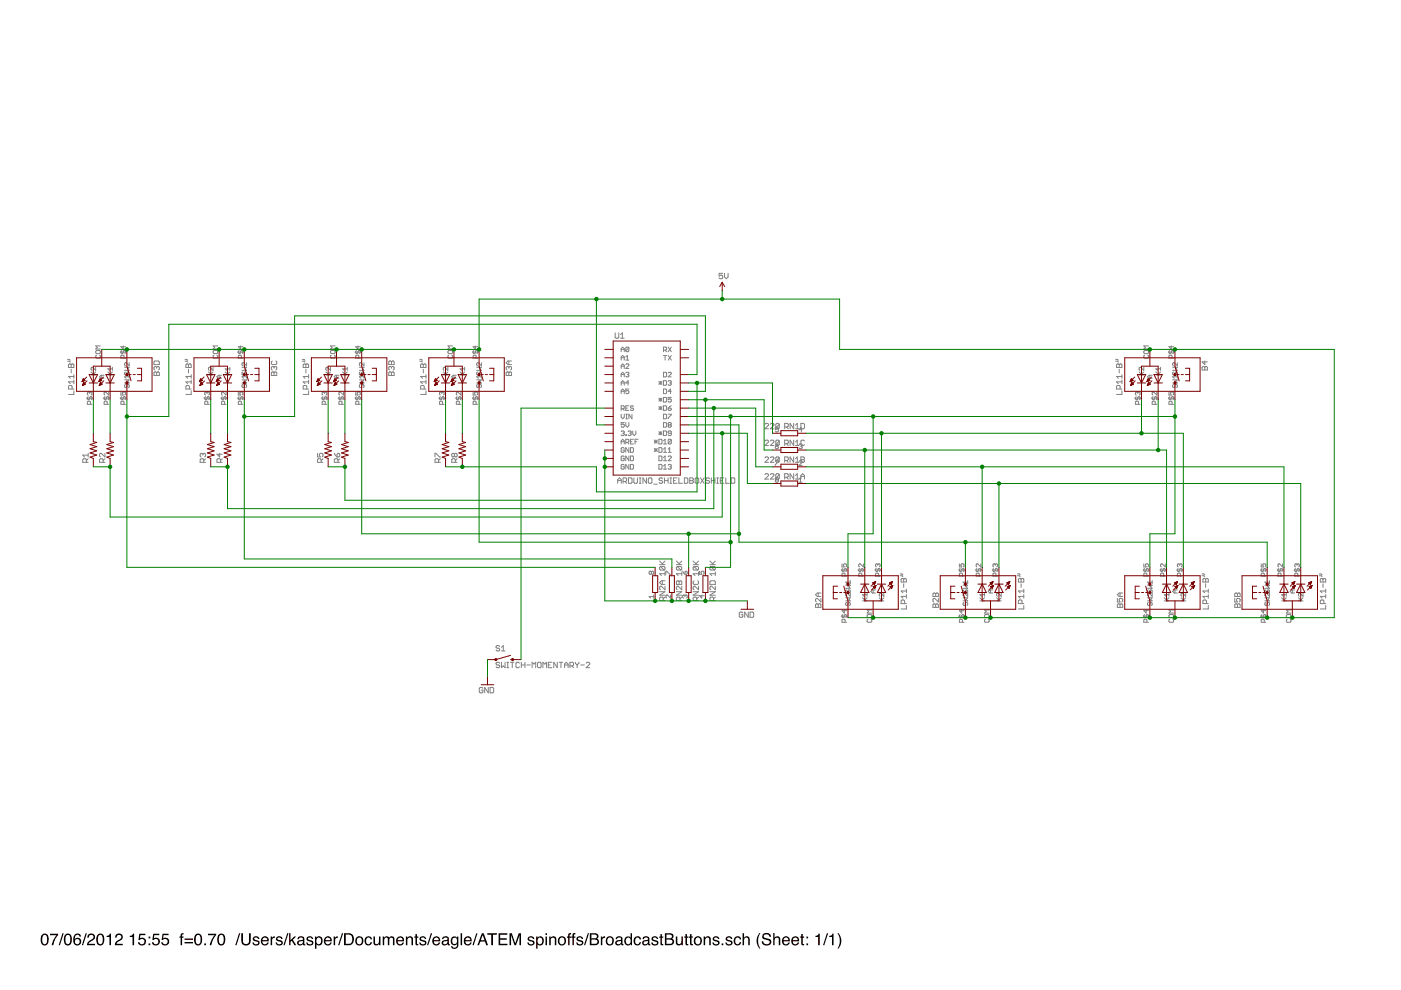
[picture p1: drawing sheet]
<svg xmlns="http://www.w3.org/2000/svg" width="297mm" height="210mm" viewBox="0 0 297 210" stroke-linecap="round" stroke-linejoin="round" font-family="sans-serif">
<path d="M9 198.1a.91 .91 0 0 1 1.1 .1 .91 .91 0 0 1 .2 1 .9 .9 0 0 1-.3 1.1 .9 .9 0 0 1-1.2-.2 1.91 1.91 0 0 1 .2-2zM9.2 198.3a1.65 1.65 0 0 0 .1 1.9h.2a1.25 1.25 0 0 0 .2-2zM10.6 198h1.7v.2l-.7 1.3-.3 .9h-.3l.1-.7 .9-1.4h-1.4zM13.2 197.9h.3l-.8 2.5h-.3zM13.9 198.1a.91 .91 0 0 1 1.1 .1 .91 .91 0 0 1 .2 1 .9 .9 0 0 1-.3 1.1 .9 .9 0 0 1-1.2-.2 1.91 1.91 0 0 1 .2-2zM14.1 198.3a1.65 1.65 0 0 0 .1 1.9h.2a1.25 1.25 0 0 0 .2-2zM15.9 198.1a.73 .73 0 0 1 .8-.2 .73 .73 0 0 1 .5 .7h-.3a.51 .51 0 0 0-.7-.4 .51 .51 0 0 0-.3 .7l-.1 .2a.82 .82 0 0 1 1.3 .1 .82 .82 0 0 1-.3 1.2 .82 .82 0 0 1-1.2-.4v-1.2zM15.9 199.6a.53 .53 0 0 0 1 0 .53 .53 0 0 0-1 0zM18.2 197.9h.2l-.8 2.5h-.2zM18.8 198.1a.81 .81 0 0 1 1.3 .2 .81 .81 0 0 1-.6 1.2l-.7 .6h1.3v.3h-1.7a1.39 1.39 0 0 1 1.1-1.3 .5 .5 0 0 0 .2-.6 .5 .5 0 0 0-.6-.3 .5 .5 0 0 0-.3 .6h-.3zM20.8 198.1a.91 .91 0 0 1 1 .1 .91 .91 0 0 1 .3 1 .9 .9 0 0 1-.3 1.1 .9 .9 0 0 1-1.2-.2 1.91 1.91 0 0 1 .2-2zM21 198.3a1.65 1.65 0 0 0 .1 1.9h.2a1.25 1.25 0 0 0 .2-2zM22.6 198.4l.5-.1 .2-.4h.2v2.5h-.3v-1.7h-.6zM24.7 198.1a.81 .81 0 0 1 1.3 .2 .81 .81 0 0 1-.6 1.2l-.7 .6h1.3v.3h-1.7a1.39 1.39 0 0 1 1.1-1.3 .5 .5 0 0 0 .2-.6 .5 .5 0 0 0-.6-.3 .5 .5 0 0 0-.3 .6h-.3zM27.5 198.4l.5-.1 .2-.4h.2v2.5h-.3v-1.7h-.6zM29.5 198h1.3v.3h-1l-.1 .7a.85 .85 0 0 1 1.2 .4 .85 .85 0 0 1-.6 1.1 .85 .85 0 0 1-1-.7h.3a.55 .55 0 0 0 .8 .2 .55 .55 0 0 0 .1-.8 .55 .55 0 0 0-.9 .1h-.2zM31.5 198.6h.4v.4h-.4zM31.5 200h.4v.4h-.4zM32.5 198h1.3v.3h-1.1l-.1 .7a.85 .85 0 0 1 1.2 .4 .85 .85 0 0 1-.5 1.1 .85 .85 0 0 1-1.1-.7h.3a.55 .55 0 0 0 .9 .2 .55 .55 0 0 0 0-.8 .55 .55 0 0 0-.8 .1h-.3zM34.5 198h1.2v.3h-1l-.1 .7a.85 .85 0 0 1 1.2 .4 .85 .85 0 0 1-.6 1.1 .85 .85 0 0 1-1-.7h.3a.55 .55 0 0 0 .8 .2 .55 .55 0 0 0 .1-.8 .55 .55 0 0 0-.9 .1h-.2zM38.4 198l.5-.2v.3h-.2l-.1 .2v.3h.3v.2h-.3v1.6h-.3v-1.6h-.3v-.2h.3zM39.1 199h1.8v.3h-1.8zM39.1 199.7h1.8v.3h-1.8zM41.5 198.1a.91 .91 0 0 1 1.1 .1 .91 .91 0 0 1 .3 1 .9 .9 0 0 1-.4 1.1 .9 .9 0 0 1-1.2-.2 1.91 1.91 0 0 1 .2-2zM41.7 198.3a1.65 1.65 0 0 0 .1 1.9h.2a1.25 1.25 0 0 0 .2-2zM43.3 200h.4v.4h-.4zM44.1 198h1.7v.2l-.7 1.3-.3 .9h-.3l.2-.7 .8-1.4h-1.4zM46.5 198.1a.91 .91 0 0 1 1 .1 .91 .91 0 0 1 .3 1 .9 .9 0 0 1-.4 1.1 .9 .9 0 0 1-1.2-.2 1.91 1.91 0 0 1 .3-2zM46.6 198.3a1.65 1.65 0 0 0 .1 1.9h.2a1.25 1.25 0 0 0 .2-2zM50.7 197.9h.2l-.8 2.5h-.2zM51.2 197.9h.3v1.5a.65 .65 0 0 0 .7 .8 .65 .65 0 0 0 .6-.8v-1.5h.4v1.4a1.01 1.01 0 0 1-1 1.2 1.01 1.01 0 0 1-1-1.2zM53.8 198.7a.74 .74 0 0 1 1.2 .4h-.3a.39 .39 0 0 0-.4-.3 .39 .39 0 0 0-.4 .3l.2 .2a.79 .79 0 0 1 .9 .7 .8 .8 0 0 1-.8 .5 .8 .8 0 0 1-.7-.7h.3a.45 .45 0 0 0 .5 .4 .45 .45 0 0 0 .4-.4l-.1-.1a.93 .93 0 0 1-1-.8zM55.5 198.8a.85 .85 0 0 1 1.1-.2 .85 .85 0 0 1 .4 1h-1.4a.53 .53 0 0 0 .4 .6 .53 .53 0 0 0 .7-.4h.3a.9 .9 0 0 1-1.3 .6 .9 .9 0 0 1-.3-1.4zM55.8 198.9l-.2 .4h1.1l-.4-.5zM57.4 198.6h.3v.3l.3-.4h.3v.4a.5 .5 0 0 0-.6 .4v1.1h-.3zM58.7 198.7a.74 .74 0 0 1 1.2 .4h-.3a.39 .39 0 0 0-.4-.3 .39 .39 0 0 0-.4 .3l.2 .2a.79 .79 0 0 1 .9 .7 .8 .8 0 0 1-.8 .5 .8 .8 0 0 1-.7-.7h.3a.45 .45 0 0 0 .5 .4 .45 .45 0 0 0 .4-.4v-.1a.93 .93 0 0 1-1.1-.8zM60.9 197.9h.3l-.8 2.5h-.3zM61.3 197.9h.3v1.4l.8-.7h.4l-.7 .6 .7 1.2h-.4l-.5-.9-.3 .2v.7h-.3zM63.3 199.8a.44 .44 0 0 0 .6 .4 .44 .44 0 0 0 .3-.7zM63.2 198.8a.8 .8 0 0 1 1.3 .2v1.1l.2 .1v.2h-.3l-.2-.2a.63 .63 0 0 1-.9 .2 .63 .63 0 0 1 0-1l.9-.2a.42 .42 0 0 0-.4-.5 .42 .42 0 0 0-.4 .4h-.3zM65.2 198.7a.74 .74 0 0 1 1.2 .4h-.3a.39 .39 0 0 0-.4-.3 .39 .39 0 0 0-.4 .3l.2 .2a.79 .79 0 0 1 .9 .7 .8 .8 0 0 1-.8 .5 .8 .8 0 0 1-.7-.7h.3a.45 .45 0 0 0 .5 .4 .45 .45 0 0 0 .4-.4l-.1-.1a.93 .93 0 0 1-1-.8zM67.2 198.9a.71 .71 0 0 0-.1 .8 .71 .71 0 0 0 .7 .5 .72 .72 0 0 0 .3-.9 .72 .72 0 0 0-.7-.5zM66.8 198.6h.3v.2a.75 .75 0 0 1 .9-.2 .75 .75 0 0 1 .4 .8 .78 .78 0 0 1-.3 1 .78 .78 0 0 1-1-.2v.9h-.3zM68.9 198.8a.85 .85 0 0 1 1-.2 .85 .85 0 0 1 .5 1h-1.4a.53 .53 0 0 0 .4 .6 .53 .53 0 0 0 .6-.4h.3a.9 .9 0 0 1-1.3 .6 .9 .9 0 0 1-.2-1.4zM69.2 198.9l-.2 .4h1l-.3-.5zM70.7 198.6h.3v.3l.4-.4h.2v.4a.5 .5 0 0 0-.5 .4v1.1h-.4zM72.5 197.9h.3l-.9 2.5h-.2zM73.3 198.2v1.9h.6a.99 .99 0 0 0 .8-1 .99 .99 0 0 0-.8-.9zM73 197.9h1a1.29 1.29 0 0 1 1 1.2 1.29 1.29 0 0 1-1 1.3h-1zM75.9 198.9a.66 .66 0 0 0-.2 .9 .66 .66 0 0 0 .9 .2 .67 .67 0 0 0 .1-.9 .67 .67 0 0 0-.8-.2zM75.6 198.8a.92 .92 0 0 1 1.2 .1 .92 .92 0 0 1 0 1.2 .92 .92 0 0 1-1.3 .1l-.2-.7zM77.5 198.8a.76 .76 0 0 1 .8-.3 .76 .76 0 0 1 .6 .7h-.3a.51 .51 0 0 0-.7-.4 .51 .51 0 0 0-.3 .7 .49 .49 0 0 0 .4 .7 .49 .49 0 0 0 .6-.4h.3a.83 .83 0 0 1-1.1 .6 .83 .83 0 0 1-.5-1.2zM79.2 198.6h.3v1.2a.47 .47 0 0 0 .6 .4 .47 .47 0 0 0 .2-.7v-.9h.4v1.8h-.3v-.3a.64 .64 0 0 1-.8 .3 .64 .64 0 0 1-.4-.6zM81.1 198.6h.4v.2a.6 .6 0 0 1 1 0 .62 .62 0 0 1 .7-.3 .62 .62 0 0 1 .4 .7v1.2h-.3v-1.3a.4 .4 0 0 0-.5-.3 .4 .4 0 0 0-.3 .5v1.1h-.3v-1.2a.42 .42 0 0 0-.5-.4 .42 .42 0 0 0-.2 .6v1h-.4zM84.2 198.8a.85 .85 0 0 1 1.1-.2 .85 .85 0 0 1 .4 1h-1.4a.53 .53 0 0 0 .4 .6 .53 .53 0 0 0 .6-.4h.3a.9 .9 0 0 1-1.2 .6 .9 .9 0 0 1-.3-1.4zM84.5 198.9l-.2 .4h1.1l-.4-.5zM86.1 198.6h.3v.2a.66 .66 0 0 1 .7-.3 .66 .66 0 0 1 .5 .7v1.2h-.4v-1.2a.46 .46 0 0 0-.5-.4 .46 .46 0 0 0-.3 .6v1h-.3zM88.1 198h.3v.6h.3v.2h-.3v1.2l.3 .2v.2a.44 .44 0 0 1-.6-.4v-1.2h-.3v-.2h.3zM89.1 198.7a.74 .74 0 0 1 1.3 .4h-.3a.39 .39 0 0 0-.4-.3 .39 .39 0 0 0-.4 .3l.2 .2a.79 .79 0 0 1 .9 .7 .8 .8 0 0 1-.8 .5 .8 .8 0 0 1-.7-.7h.3a.45 .45 0 0 0 .4 .4 .45 .45 0 0 0 .5-.4l-.1-.1a.93 .93 0 0 1-1-.8zM91.3 197.9h.3l-.8 2.5h-.3zM91.9 198.8a.85 .85 0 0 1 1-.2 .85 .85 0 0 1 .4 1h-1.3a.53 .53 0 0 0 .4 .6 .53 .53 0 0 0 .6-.4h.3a.9 .9 0 0 1-1.3 .6 .9 .9 0 0 1-.2-1.4zM92.1 198.9l-.1 .4h1l-.3-.5zM94 199.8a.44 .44 0 0 0 .6 .4 .44 .44 0 0 0 .2-.7zM93.8 198.8a.8 .8 0 0 1 1.4 .2v1.1l.2 .1v.2h-.4l-.1-.2a.63 .63 0 0 1-1 .2 .63 .63 0 0 1 0-1l1-.2a.42 .42 0 0 0-.4-.5 .42 .42 0 0 0-.5 .4h-.3zM95.8 198.8l.5-.3 .6 .3v-.2h.3v1.7a.81 .81 0 0 1-.6 .9 .81 .81 0 0 1-1-.6h.3a.53 .53 0 0 0 .8 .3 .53 .53 0 0 0 .2-.8 .8 .8 0 0 1-1.1 .2 .8 .8 0 0 1-.2-1.1zM96 198.9a.65 .65 0 0 0-.1 .9 .65 .65 0 0 0 .8 .2 .64 .64 0 0 0 .2-.8 .64 .64 0 0 0-.9-.3zM97.7 197.9h.3v2.5h-.3zM98.6 198.8a.85 .85 0 0 1 1-.2 .85 .85 0 0 1 .4 1h-1.3a.53 .53 0 0 0 .4 .6 .53 .53 0 0 0 .6-.4h.3a.9 .9 0 0 1-1.3 .6 .9 .9 0 0 1-.3-1.4zM98.8 198.9l-.1 .4h1l-.3-.5zM101 197.9h.2l-.8 2.5h-.2zM102.3 198.2l-.4 1.2h.8zM102.2 197.9h.4l.9 2.5h-.4l-.3-.8h-1l-.2 .8h-.4zM103.3 197.9h2.1v.3h-.9v2.2h-.3v-2.2h-.9zM105.7 197.9h1.9v.3h-1.6v.8h1.4v.2h-1.4v.9h1.6v.3h-1.9zM108 197.9h.5l.7 2.1 .8-2.1h.5v2.5h-.4v-2.1l-.7 2.1h-.3l-.8-2.1 .1 2.1h-.4zM112 198.7a.74 .74 0 0 1 1.3 .4h-.3a.39 .39 0 0 0-.4-.3 .39 .39 0 0 0-.4 .3l.2 .2a.79 .79 0 0 1 .9 .7 .8 .8 0 0 1-.8 .5 .8 .8 0 0 1-.7-.7h.3a.45 .45 0 0 0 .5 .4 .45 .45 0 0 0 .4-.4l-.1-.1a.93 .93 0 0 1-1-.8zM114.1 198.9a.71 .71 0 0 0-.1 .8 .71 .71 0 0 0 .7 .5 .72 .72 0 0 0 .3-.9 .72 .72 0 0 0-.7-.5zM113.7 198.6h.3v.2a.75 .75 0 0 1 .9-.2 .75 .75 0 0 1 .4 .8 .78 .78 0 0 1-.4 1 .78 .78 0 0 1-.9-.2v.9h-.3zM115.7 198.6h.3v1.8h-.3zM115.7 197.9h.3v.3h-.3zM116.4 198.6h.3v.2a.66 .66 0 0 1 .8-.3 .66 .66 0 0 1 .4 .7v1.2h-.3v-1.2a.46 .46 0 0 0-.5-.4 .46 .46 0 0 0-.3 .6v1h-.4zM118.8 198.9a.66 .66 0 0 0-.2 .9 .66 .66 0 0 0 1 .2 .67 .67 0 0 0 .1-.9 .67 .67 0 0 0-.9-.2zM118.5 198.8a.92 .92 0 0 1 1.3 .1 .92 .92 0 0 1 0 1.2 .92 .92 0 0 1-1.3 .1l-.2-.7zM120.5 198l.6-.2v.3h-.3v.2v.3h.3v.2h-.3v1.6h-.3v-1.6h-.3v-.2h.3zM121.4 198l.6-.2v.3h-.2l-.1 .2v.3h.3v.2h-.3v1.6h-.3v-1.6h-.3v-.2h.3zM122.4 198.7a.74 .74 0 0 1 1.2 .4h-.3a.39 .39 0 0 0-.4-.3 .39 .39 0 0 0-.3 .3l.1 .2a.79 .79 0 0 1 1 .7 .8 .8 0 0 1-.9 .5 .8 .8 0 0 1-.6-.7h.3a.45 .45 0 0 0 .4 .4 .45 .45 0 0 0 .5-.4l-.1-.1a.93 .93 0 0 1-1.1-.8zM124.6 197.9h.3l-.8 2.5h-.3zM125.4 198.2v.7h.6a.41 .41 0 0 0 .5-.4 .41 .41 0 0 0-.5-.3zM125.4 199.2v.9h.7a.46 .46 0 0 0 .6-.5 .46 .46 0 0 0-.6-.4zM125.1 197.9h1a.63 .63 0 0 1 .8 .4 .63 .63 0 0 1-.4 .7 .72 .72 0 0 1 .5 .9 .72 .72 0 0 1-.9 .5h-1zM127.4 198.6h.3v.3l.3-.4h.3v.4a.5 .5 0 0 0-.6 .4v1.1h-.3zM129 198.9a.66 .66 0 0 0-.2 .9 .66 .66 0 0 0 .9 .2 .67 .67 0 0 0 .1-.9 .67 .67 0 0 0-.8-.2zM128.7 198.8a.92 .92 0 0 1 1.2 .1 .92 .92 0 0 1 0 1.2 .92 .92 0 0 1-1.2 .1l-.3-.7zM130.8 199.8a.44 .44 0 0 0 .6 .4 .44 .44 0 0 0 .2-.7zM130.6 198.8a.8 .8 0 0 1 1.4 .2v1.1l.2 .1v.2h-.4l-.1-.2a.63 .63 0 0 1-1 .2 .63 .63 0 0 1 0-1l1-.2a.42 .42 0 0 0-.4-.5 .42 .42 0 0 0-.5 .4h-.3zM132.8 199a.64 .64 0 0 0-.1 .8 .64 .64 0 0 0 .9 .2 .64 .64 0 0 0 .1-.9 .64 .64 0 0 0-.9-.1zM132.7 198.7l.6-.2 .4 .3v-.9h.3v2.5h-.3v-.3a.8 .8 0 0 1-1.1 .2 .8 .8 0 0 1-.2-1zM134.6 198.8a.76 .76 0 0 1 .8-.3 .76 .76 0 0 1 .5 .7h-.3a.51 .51 0 0 0-.7-.4 .51 .51 0 0 0-.2 .7 .49 .49 0 0 0 .3 .7 .49 .49 0 0 0 .6-.4h.3a.83 .83 0 0 1-1.1 .6 .83 .83 0 0 1-.4-1.2zM136.5 199.8a.44 .44 0 0 0 .6 .4 .44 .44 0 0 0 .2-.7zM136.3 198.8a.8 .8 0 0 1 1.4 .2v1.1l.2 .1v.2h-.4l-.1-.2a.63 .63 0 0 1-1 .2 .63 .63 0 0 1 0-1l1-.2a.42 .42 0 0 0-.4-.5 .42 .42 0 0 0-.5 .4h-.3zM138.3 198.7a.74 .74 0 0 1 1.2 .4h-.3a.39 .39 0 0 0-.4-.3 .39 .39 0 0 0-.3 .3l.1 .2a.79 .79 0 0 1 1 .7 .8 .8 0 0 1-.8 .5 .8 .8 0 0 1-.7-.7h.3a.45 .45 0 0 0 .4 .4 .45 .45 0 0 0 .5-.4l-.1-.1a.93 .93 0 0 1-1.1-.8zM140 198h.3v.6h.3v.2h-.3v1.2l.3 .2v.2a.44 .44 0 0 1-.6-.4v-1.2h-.2v-.2h.2zM141.3 198.2v.7h.6a.41 .41 0 0 0 .6-.4 .41 .41 0 0 0-.6-.3zM141.3 199.2v.9h.7a.46 .46 0 0 0 .6-.5 .46 .46 0 0 0-.6-.4zM141 197.9h1.1a.63 .63 0 0 1 .7 .4 .63 .63 0 0 1-.3 .7 .72 .72 0 0 1 .4 .9 .72 .72 0 0 1-.9 .5h-1zM143.3 198.6h.3v1.2a.47 .47 0 0 0 .6 .4 .47 .47 0 0 0 .3-.7v-.9h.3v1.8h-.3v-.3a.64 .64 0 0 1-.7 .3 .64 .64 0 0 1-.5-.6zM145.3 198h.3v.6h.3v.2h-.3v1.2l.3 .2v.2a.44 .44 0 0 1-.6-.4v-1.2h-.2v-.2h.2zM146.3 198h.3v.6h.3v.2h-.3v1.2l.3 .2v.2a.44 .44 0 0 1-.6-.4v-1.2h-.2v-.2h.2zM147.7 198.9a.66 .66 0 0 0-.3 .9 .66 .66 0 0 0 1 .2 .67 .67 0 0 0 .1-.9 .67 .67 0 0 0-.8-.2zM147.3 198.8a.92 .92 0 0 1 1.3 .1 .92 .92 0 0 1 0 1.2 .92 .92 0 0 1-1.3 .1l-.2-.7zM149.2 198.6h.3v.2a.66 .66 0 0 1 .7-.3 .66 .66 0 0 1 .5 .7v1.2h-.3v-1.2a.46 .46 0 0 0-.6-.4 .46 .46 0 0 0-.3 .6v1h-.3zM151.3 198.7a.74 .74 0 0 1 1.2 .4h-.3a.39 .39 0 0 0-.4-.3 .39 .39 0 0 0-.4 .3l.2 .2a.79 .79 0 0 1 .9 .7 .8 .8 0 0 1-.8 .5 .8 .8 0 0 1-.7-.7h.3a.45 .45 0 0 0 .5 .4 .45 .45 0 0 0 .4-.4v-.1a.93 .93 0 0 1-1.1-.8zM153 200h.4v.4h-.4zM154 198.7a.74 .74 0 0 1 1.3 .4h-.3a.39 .39 0 0 0-.4-.3 .39 .39 0 0 0-.4 .3l.2 .2a.79 .79 0 0 1 .9 .7 .8 .8 0 0 1-.8 .5 .8 .8 0 0 1-.7-.7h.3a.45 .45 0 0 0 .4 .4 .45 .45 0 0 0 .5-.4l-.1-.1a.93 .93 0 0 1-1-.8zM155.8 198.8a.76 .76 0 0 1 .8-.3 .76 .76 0 0 1 .5 .7h-.3a.51 .51 0 0 0-.6-.4 .51 .51 0 0 0-.3 .7 .49 .49 0 0 0 .3 .7 .49 .49 0 0 0 .6-.4h.3a.83 .83 0 0 1-1.1 .6 .83 .83 0 0 1-.4-1.2zM157.4 197.9h.4v.9a.65 .65 0 0 1 .7-.3 .65 .65 0 0 1 .4 .7v1.2h-.3v-1.2a.46 .46 0 0 0-.5-.4 .46 .46 0 0 0-.3 .6v1h-.4zM161 197.8h.2a3.1 3.1 0 0 0 0 3.3h-.2a2.6 2.6 0 0 1 0-3.3zM161.8 198a1 1 0 0 1 1.7 .6h-.4a.59 .59 0 0 0-.6-.5 .59 .59 0 0 0-.5 .6l.2 .1a1.22 1.22 0 0 1 1.3 .9 1.03 1.03 0 0 1-1 .8 1.03 1.03 0 0 1-1-.9h.3a.67 .67 0 0 0 .7 .6 .67 .67 0 0 0 .7-.6l-.1-.1a2.06 2.06 0 0 1-1.5-.7v-.4zM163.9 197.9h.3v.9a.65 .65 0 0 1 .8-.3 .65 .65 0 0 1 .4 .7v1.2h-.3v-1.2a.46 .46 0 0 0-.5-.4 .46 .46 0 0 0-.4 .6v1h-.3zM166 198.8a.85 .85 0 0 1 1.1-.2 .85 .85 0 0 1 .4 1h-1.4a.53 .53 0 0 0 .4 .6 .53 .53 0 0 0 .6-.4h.3a.9 .9 0 0 1-1.2 .6 .9 .9 0 0 1-.3-1.4zM166.3 198.9l-.2 .4h1.1l-.4-.5zM168 198.8a.85 .85 0 0 1 1-.2 .85 .85 0 0 1 .4 1h-1.3a.53 .53 0 0 0 .4 .6 .53 .53 0 0 0 .6-.4h.3a.9 .9 0 0 1-1.3 .6 .9 .9 0 0 1-.2-1.4zM168.2 198.9l-.1 .4h1l-.3-.5zM169.9 198h.3v.6h.3v.2h-.3v1.2l.3 .2v.2a.44 .44 0 0 1-.6-.4v-1.2h-.3v-.2h.3zM171 198.6h.3v.4h-.3zM171 200h.3v.4h-.3zM172.9 198.4l.4-.1 .2-.4h.3v2.5h-.3v-1.7h-.6zM175.3 197.9h.3l-.8 2.5h-.3zM175.8 198.4l.5-.1 .2-.4h.2v2.5h-.3v-1.7h-.6zM177.6 197.8h.2l.3 .6a2.54 2.54 0 0 1-.3 2.7h-.2a3.1 3.1 0 0 0 0-3.3z" fill-rule="evenodd" fill="#000"/>
<g fill="none" stroke="#808080" stroke-width=".21">
<path d="M153.2 58h-.7v.5l.3-.2 .4 .2v.4l-.2 .2h-.3l-.2-.2M153.6 58v.7l.4 .4 .4-.4v-.7M14.3 76.6h.4l.2 .2M14.3 76.2h.4l.2 .2M14.5 77.3l.2-.1 .4 .1 .4-.1 .2 .1v.6h-1.2zM15.1 77.3v.6M15.1 78.3v.8M15.7 79.8h-1.2l.4 .4M15.7 79.4v.8M19.3 79.5h1M19.3 78.9l.7 .6M20.3 77.9v.6l-.7-.6-.3 .1 .2 .5"/>
<path d="M20.3 78.9l-.5 .5M20.5 75.3l-.2 .2v.3l.2 .2h.6l.2-.2-.2-.5M20.5 74.3h.6l.2 .5-.2 .2h-.6l-.2-.2zM21.3 73.3h-1l.3 .4-.3 .3h1M21.6 79.6v.6M22.1 79.6h-.7l-.3 .3 .3 .3h.7M22.9 79.5h.9M22.9 78.9l.6 .6M23.8 78.2h-.9l.3 .3M23.8 78.9l-.5 .5M23.8 77.9v.6M25.5 74.7h1.3"/>
<path d="M25.8 74.3l-.2 .5 .4 .2 .1-.5 .4-.2 .1 .2-.1 .5M26.1 73.3v.7l-.5-.5h1M26.3 76v-.5l-.2-.2-.5 .2v.5h1M26.4 77.9h1l-.3 .3 .3 .3h-1M26.6 78.9l-.2 .1v.4l.3 .1 .2-.1v-.4l.3-.1 .2 .1-.2 .5M27.4 79.9h-1l.3 .3M27.4 76.9v.7l-.7-.7-.3 .2 .2 .5M27.4 79.6v.6M32.6 79l.2-.2 .4 .2 .4-.2 .2 .2v.6h-1.2zM32.6 76.7l.2-.2h.8l.2 .2v.6h-1.2zM33.2 77.9l-.2-.2-.4 .2v.4l.2 .1M33.2 77.9l.2-.2 .4 .2v.4l-.2 .1"/>
<path d="M33.2 77.9v.2M33.2 79v.6M39.2 76.6h.4l.2 .2M39.2 76.2h.4l.2 .2M39.4 77.3l.2-.1 .4 .1 .3-.1 .2 .1v.6h-1.1zM40 77.3v.6M40 78.3v.8M40.5 79.8h-1.1l.4 .4M40.5 79.4v.8M44.2 79.5h1M44.2 78.9l.7 .6M45.2 77.9v.6l-.7-.6-.3 .1 .2 .5"/>
<path d="M45.2 78.9l-.5 .5M45.2 74.5l.2-.2h.6l.2 .5-.2 .2h-.6zM45.4 75.3l-.2 .2v.3l.2 .2h.6l.2-.2v-.3l-.2-.2M46.2 73.3h-1l.3 .4-.3 .3h1M46.5 79.6v.6M46.9 79.6h-.6l-.3 .3 .3 .3h.6M47.8 79.5h.9M47.8 78.9l.6 .6M48.7 78.2h-.9l.3 .3M48.7 78.9l-.5 .5M48.7 77.9v.6M50.4 74.7h1.3"/>
<path d="M50.7 74.3l-.2 .2 .2 .5 .3-.2 .2-.5 .3 .2-.2 .5M51 73.3v.7l-.5-.5h1M51.2 76v-.5l-.2-.2-.5 .2v.5h1M51.3 77.9h1l-.3 .3 .3 .3h-1M51.5 78.9l-.2 .1v.4l.3 .1 .2-.1v-.4l.3-.1 .2 .1v.4l-.2 .1M52.3 76.9v.7l-.7-.7-.3 .2 .2 .5M52.3 79.9h-1l.3 .3M52.3 79.6v.6M57.5 79l.2-.2 .4 .2 .4-.2 .2 .2v.6h-1.2zM57.7 76.5l-.2 .2v.4l.2 .2h.8l.2-.2v-.4l-.2-.2M58.1 77.9l-.2-.2-.4 .2v.4l.2 .1M58.1 77.9l.2-.2 .4 .2v.4l-.2 .1"/>
<path d="M58.1 77.9v.2M58.1 79v.6M64.1 76.6h.4l.2 .2M64.1 76.2h.4l.2 .2M64.3 77.3l.2-.1 .4 .1 .3-.1 .2 .1v.6h-1.1zM64.9 77.3v.6M64.9 78.3v.8M65.4 79.8h-1.1l.4 .4M65.4 79.4v.8M69.1 79.5h1M69.1 78.9l.6 .6M70.1 77.9v.6l-.9-.6-.1 .1 .1 .5"/>
<path d="M70.1 78.9l-.5 .5M70.2 75.3l-.1 .2 .1 .5h.7l.2-.2v-.3l-.2-.2M70.2 74.3h.7l.2 .5-.2 .2h-.7l-.1-.2zM71.1 73.3h-1l.3 .4-.3 .3h1M71.4 79.6v.6M71.8 79.6h-.6l-.3 .3 .3 .3h.6M72.6 79.5h1M72.6 78.9l.7 .6M73.6 78.2h-1l.4 .3M73.6 78.9l-.5 .5M73.6 77.9v.6M75.2 74.7h1.4"/>
<path d="M75.6 74.3l-.2 .2 .2 .5 .3-.2 .2-.5 .3 .2-.2 .5M75.9 73.3v.7l-.5-.5h1M76.1 76v-.5l-.2-.2-.5 .2v.5h1M76.2 77.9h1l-.3 .3 .3 .3h-1M76.3 78.9l-.1 .1 .1 .5 .4-.1v-.4l.2-.1 .3 .1v.4l-.2 .1M77.2 79.9h-1l.3 .3M77.2 76.9v.7l-.9-.7-.1 .2 .1 .5M77.2 79.6v.6M82.4 79l.2-.2 .4 .2 .4-.2 .2 .2v.6h-1.2zM82.4 76.7l.2-.2 .4 .2 .4-.2 .2 .2v.6h-1.2zM83 77.9l-.2-.2-.4 .2v.4l.2 .1M83 77.9l.2-.2 .4 .2v.4l-.2 .1"/>
<path d="M83 76.7v.6M83 77.9v.2M83 79v.6M89 76.6h.4l.2 .2M89 76.2h.4l.2 .2M89.2 77.3l.2-.1 .3 .1 .4-.1 .2 .1v.6h-1.1zM89.7 77.3v.6M89.7 78.3v.8M90.3 79.4v.8M90.3 79.8h-1.1l.4 .4M94 79.5h1M94 78.9l.6 .6"/>
<path d="M95 77.9v.6l-.9-.6-.1 .1 .1 .5M95 78.9l-.5 .5M95.1 75.3l-.1 .2 .1 .5h.7l.1-.2v-.3l-.1-.2M95.1 74.3h.7l.1 .5-.1 .2h-.7l-.1-.2zM95.9 73.3h-.9l.3 .4-.3 .3h.9M96.2 79.6v.6M96.7 79.6h-.6l-.3 .3 .3 .3h.6M97.5 79.5h1M97.5 78.9l.7 .6M98.5 78.9l-.5 .5M98.5 78.2h-1l.4 .3M98.5 77.9v.6"/>
<path d="M100.1 74.7h1.3M100.5 74.3l-.2 .2 .2 .5 .3-.2 .1-.5 .4 .2-.2 .5M100.8 73.3v.7l-.5-.5h1M100.9 76v-.5l-.4-.2-.2 .2v.5h1M101.1 77.9h1l-.4 .3 .4 .3h-1M101.2 78.9l-.1 .1v.4l.1 .1 .4-.1 .1-.5 .4 .1v.4l-.2 .1M102.1 79.9h-1l.3 .3M102.1 76.9v.7l-.7-.7-.3 .2 .1 .5M102.1 79.6v.6M107.3 79l.2-.2 .4 .2 .4-.2 .2 .2v.6h-1.2zM107.9 77.9l-.2-.2-.4 .2v.4l.2 .1M107.9 77.9l.2-.2 .4 .2v.4l-.2 .1"/>
<path d="M107.9 76.5v.8M107.9 77.9v.2M107.9 79v.6M108.5 76.5h-.8l-.4 .4 .4 .4h.8M130.4 70.6v.9l.2 .2h.4l.2-.2v-.9M131.6 71.7h.7M131.6 71l.4-.4v1.1M131.7 74.6v-.7l.3-.3 .4 .3v.7M131.7 76.3v-.6l.3-.3 .4 .3v.6M131.7 78.1v-.6l.3-.3 .4 .3v.6M131.7 79.9v-.7l.3-.3 .4 .3v.7M131.7 74.1h.7"/>
<path d="M131.7 75.9h.7M131.7 77.6h.7M131.7 79.4h.7M132.7 79.1l.5-.2 .1 .2-.1 .3M132.7 77.3l.1-.1 .5 .1-.6 .8h.6M132.7 75.7l.3-.3v.9M132.7 76.3h.6M133 79.4h.2M133.2 79.4l.1 .2-.1 .3-.5-.2M133.3 73.8l-.5-.2-.1 .2v.6M133.3 73.8v.6l-.1 .2-.5-.2M133.3 73.8l-.6 .6"/>
<path d="M140.7 74.3h.5l.1-.5-.1-.2h-.5v1M140.7 78.9h.5l.1 .2v.6l-.1 .2h-.5zM140.7 75.4h.6M141 75.4v.9M141 74.3l.3 .3M141.7 73.6l.6 1M141.7 75.4l.6 .9M141.7 79.1l.1-.2 .5 .2-.6 .8h.6M142.3 73.6l-.6 1M142.3 75.4l-.6 .9M236.5 76.6h.4l.2 .2M236.5 76.2h.4l.2 .2"/>
<path d="M236.7 77.3l.2-.1 .4 .1 .4-.1 .2 .1v.6h-1.2zM237.3 77.3v.6M237.3 78.3v.8M237.9 79.8h-1.2l.4 .4M237.9 79.4v.8M241.5 79.5h1M241.5 78.9l.7 .6M242.5 77.9v.6l-.8-.6-.2 .1 .2 .5M242.5 78.9l-.5 .5M242.7 75.3l-.2 .2v.3l.2 .2h.6l.2-.2v-.3l-.2-.2M242.7 74.3h.6l.2 .5-.2 .2h-.6l-.2-.2zM243.5 73.3h-1l.3 .4-.3 .3h1"/>
<path d="M243.8 79.6v.6M244.3 79.6h-.7l-.3 .3 .3 .3h.7M245.1 79.5h1M245.1 78.9l.6 .6M246.1 78.2h-1l.3 .3M246.1 78.9l-.5 .5M246.1 77.9v.6M247.7 74.7h1.3M248 74.3l-.2 .5 .4 .2 .1-.5 .4-.2 .1 .2-.1 .5M248.3 73.3v.7l-.5-.5h1M248.5 76v-.5l-.2-.2-.5 .2v.5h1M248.6 77.9h1l-.3 .3 .3 .3h-1"/>
<path d="M248.8 78.9l-.2 .1v.4l.4 .1 .1-.5 .3-.1 .2 .1v.4l-.2 .1M249.6 79.9h-1l.4 .3M249.6 76.9v.7l-.8-.7-.2 .2 .2 .5M249.6 79.6v.6M254.9 77.9l.2-.2 .3 .2 .4-.2 .2 .2v.5h-1.1zM255.4 76.5v.8l-.5-.6h1.1M255.4 77.9v.5M15.3 82.5v-.6l-.2-.2h-.4l-.2 .2v.6h1.2M15.7 82.9v.7h-1.2M15.7 81h-1.2l.4 .3M15.7 80.6v.7M18.3 98v-.5l-.2-.2h-.4l-.2 .2v.5h1.2"/>
<path d="M18.4 84.4h1.3M18.7 84.1l-.2 .5 .4 .2 .1-.5 .3-.2 .2 .2-.2 .5M18.7 97.3l-.4 .3M18.7 96.5h-1.2l.4 .4M18.7 96.1v.8M19 83.3l-.1-.2-.4 .2v.3l.2 .2M19 83.3l.2-.2 .3 .2-.2 .5M19 83.3v.1M19.2 85.7v-.5l-.5-.1-.2 .1v.5h1M21.9 98v-.5l-.2-.2h-.4l-.2 .2v.5h1.1M21.9 84.4h1.3M22.2 84.1l-.1 .5 .3 .2 .2-.5 .3-.2 .2 .2-.2 .5"/>
<path d="M22.2 96.1v.8l-.7-.8h-.2l-.2 .2v.4l.2 .2M22.2 97.3l-.3 .3M22.7 85.7v-.5l-.5-.1-.1 .1v.5h1M23.1 83.1v.7l-.9-.7-.1 .2v.3l.1 .2M25.5 84.4h1.3M25.6 83.1v.7h.5l-.1-.5 .5-.2 .1 .2-.1 .5M25.8 84.1l-.2 .5 .4 .2 .1-.5 .4-.2 .1 .2-.1 .5M26.3 85.7v-.5l-.5-.1-.2 .1v.5h1M26.4 80.5h1l-.3 .4 .3 .3h-1M26.6 81.5l-.2 .2v.3l.3 .2 .2-.2v-.3l.3-.2 .2 .2-.2 .5M40.2 82.5v-.6l-.2-.2h-.4l-.2 .2v.6h1.1M40.5 82.9v.7h-1.1"/>
<path d="M40.5 81h-1.1l.4 .3M40.5 80.6v.7M43 96.3l-.2-.2-.4 .2v.4l.2 .2M43 96.3l.2-.2 .4 .2v.4l-.2 .2M43 96.3v.2M43.2 98v-.5l-.2-.2h-.4l-.2 .2v.5h1.2M43.2 84.4h1.4M43.6 84.1l-.2 .5 .3 .2 .2-.5 .3-.2 .2 .2-.2 .5M43.6 97.3l-.4 .3M43.9 83.3l-.2-.2-.3 .2v.3l.2 .2M43.9 83.3l.2-.2 .3 .2-.2 .5M43.9 83.3v.1"/>
<path d="M44.1 85.7v-.5l-.5-.1-.2 .1v.5h1M46.6 96.1v.8l-.6-.6h1.1M46.8 98v-.5l-.2-.2h-.4l-.2 .2v.5h1.1M46.8 84.4h1.3M47.1 84.1l-.1 .2 .1 .5 .4-.2 .1-.5 .3 .2-.1 .5M47.1 97.3l-.3 .3M47.6 85.7v-.5l-.5-.1-.1 .1v.5h.9M47.9 83.1v.7l-.6-.7-.3 .2v.3l.1 .2M50.4 84.4h1.3M50.5 83.1v.7h.5l-.2-.5 .5-.2 .2 .2v.3l-.2 .2M50.7 84.1l-.2 .2 .2 .5 .3-.2 .2-.5 .3 .2-.2 .5M51.2 85.7v-.5l-.5-.1-.2 .1v.5h1"/>
<path d="M51.3 80.5h1l-.3 .4 .3 .3h-1M51.5 81.5l-.2 .2v.3l.3 .2 .2-.2v-.3l.3-.2 .2 .2v.3l-.2 .2M65 82.5v-.6l-.1-.2h-.4l-.2 .2v.6h1.1M65.4 82.9v.7h-1.1M65.4 81h-1.1l.4 .3M65.4 80.6v.7M67.3 96.1v.8h.6l-.2-.6 .2-.2h.4l.2 .2v.4l-.2 .2M68.1 98v-.5l-.2-.2h-.4l-.2 .2v.5h1.2M68.1 84.4h1.3M68.5 84.1l-.2 .2 .2 .5 .3-.2 .2-.5 .3 .2-.2 .5M68.5 97.3l-.4 .3M68.8 83.3l-.2-.2-.3 .2 .2 .5"/>
<path d="M68.8 83.3l.2-.2 .3 .2v.3l-.2 .2M68.8 83.3v.1M69 85.7v-.5l-.2-.1h-.3l-.2 .1v.5h1M70.9 96.1l.6 .8M71.5 96.3l.3-.2 .2 .2v.4l-.2 .2h-.3zM71.6 98v-.5l-.1-.2h-.4l-.2 .2v.5h1.1M71.7 84.4h1.3M72 84.1l-.1 .2 .1 .5 .3-.2 .2-.5 .3 .2-.1 .5M72 97.3l-.4 .3M72.5 85.7v-.5l-.2-.1h-.3l-.1 .1v.5h.9M72.8 83.1v.7l-.6-.7-.3 .2 .1 .5M75.2 84.4h1.4"/>
<path d="M75.4 83.1v.7h.5l-.2-.5 .5-.2 .2 .2v.3l-.2 .2M75.6 84.1l-.2 .2 .2 .5 .3-.2 .2-.5 .3 .2-.2 .5M76.1 85.7v-.5l-.2-.1h-.3l-.2 .1v.5h1M76.2 80.5h1l-.3 .4 .3 .3h-1M76.3 81.5l-.1 .5 .3 .2 .2-.2v-.3l.3-.2 .2 .2v.3l-.2 .2M89.9 82.5v-.6l-.2-.2h-.3l-.2 .2v.6h1.1M90.3 82.9v.7h-1.1M90.3 80.6v.7M90.3 81h-1.1l.4 .3M92.2 96.9v-.8l1.2 .8M93 98v-.5l-.2-.2h-.4l-.2 .2v.5h1.2M93 84.4h1.3"/>
<path d="M93.3 84.1l-.1 .2 .1 .5 .4-.2 .1-.5 .4 .2-.2 .5M93.4 97.3l-.4 .3M93.7 83.3l-.2-.2-.3 .2 .1 .5M93.7 83.3l.1-.2 .4 .2v.3l-.2 .2M93.7 83.3v.1M93.8 85.7v-.5l-.1-.1h-.4l-.1 .1v.5h1M96.4 96.3l-.2-.2-.4 .2v.4l.2 .2 .4-.2M96.4 96.3l.1-.2 .4 .2v.4l-.2 .2-.3-.2M96.4 96.3v.4M96.5 98v-.5l-.1-.2h-.4l-.2 .2v.5h1.1M96.6 84.4h1.3M96.9 84.1l-.1 .2 .1 .5 .3-.2 .2-.5 .3 .2-.1 .5"/>
<path d="M96.9 97.3l-.4 .3M97.4 85.7v-.5l-.2-.1h-.3l-.1 .1v.5h.9M97.7 83.1v.7l-.6-.7-.3 .2 .1 .5M100.1 84.4h1.3M100.3 83.1v.7h.5l-.2-.5 .5-.2 .2 .2v.3l-.2 .2M100.5 84.1l-.2 .2 .2 .5 .3-.2 .1-.5 .4 .2-.2 .5M100.9 85.7v-.5l-.1-.1h-.3l-.2 .1v.5h1M101.1 80.5h1l-.4 .4 .4 .3h-1M101.2 81.5l-.1 .2v.3l.3 .2 .2-.2v-.3l.3-.2 .2 .2v.3l-.2 .2M131.7 81.7v-.7l.3-.3 .4 .3v.7M131.7 83.5v-.7l.3-.3 .4 .3v.7M131.7 86.7h.5l.2-.2v-.3l-.2-.2h-.5v1"/>
<path d="M131.7 87.8v.7l.3 .3 .4-.3v-.7M131.7 94.1v-.6l.3-.4 .4 .4v.6M131.7 81.2h.7M131.7 83h.7M131.7 91.5l.5-.1 .2 .1-.2 .4M131.7 93.6h.7M132 91.9h.2M132 86.7l.4 .3M132.2 91.9l.2 .1-.2 .4h-.4l-.1-.2M132.4 89.6h-.7v.5l.3-.2 .4 .2-.2 .5h-.4l-.1-.2M132.4 95.1l-.2-.2h-.4l-.1 .2v.6l.1 .2h.4l.2-.2v-.3h-.4M132.4 96.9l-.2-.2h-.4l-.1 .2v.6l.1 .2h.4l.2-.2v-.3h-.4"/>
<path d="M132.4 98.6l-.2-.1h-.4l-.1 .1v.7l.1 .2h.4l.2-.2v-.3h-.4M132.7 86.5h.3M132.7 88.8h.3M132.7 87.8h.3M132.7 92.2h.1v.2h-.1zM132.7 93.8h.5l.1-.2v-.3l-.1-.2h-.5v1M132.7 89.6v.6l.3 .4 .3-.4v-.6M132.8 87.8v1M133 93.8l.3 .3M133.2 91.5l.4-.1 .2 .1-.2 .4M133.3 81.2h-.6l.5-.5v1M133.3 82.5h-.6v.5l.3-.2 .3 .2-.1 .5-.5-.2"/>
<path d="M133.3 86h-.6v1h.6M133.3 94.9v1l-.6-1v1M133.3 96.7v1l-.6-1v1M133.3 98.5v1l-.6-1v1M133.5 91.9h.1M133.6 91.9l.2 .1-.2 .4-.4-.2M133.7 93.6h.3M133.7 94.9h.5l.1 .2v.6l-.1 .2h-.5zM133.7 96.7h.5l.1 .2v.6l-.1 .2h-.5zM133.7 98.5h.5l.1 .1v.7l-.1 .2h-.5zM134 87.8v1l-.7-1v1M134.2 91.4v.6l.3 .4 .3-.4v-.6"/>
<path d="M134.3 86.2l-.1-.2-.5 .2 .1 .3 .5 .2-.1 .3h-.4l-.1-.2M134.3 93.1h-.6v1h.6M134.6 93.6h.4M135.3 93.1h-.7v1M138.7 93.3l.7 .7M138.7 93.6h.7M138.7 95.1l.7 .6M138.7 95.4h.7M139 93.3v.7M139 95.1v.6M139.4 93.3l-.7 .7M139.4 95.1l-.7 .6"/>
<path d="M139.7 93.1h.5l.2 .2v.7l-.2 .1h-.5zM139.7 94.9h.5l.2 .2v.6l-.2 .2h-.5zM139.7 96.7h.5l.2 .2v.6l-.2 .2h-.5zM139.7 98.5h.5l.2 .1v.7l-.2 .2h-.5zM139.7 80.9l.7 .6M139.7 81.2h.7M139.7 84.4l.7 .7M139.7 84.8h.7M139.7 86.2l.7 .6M139.7 86.5h.7M139.7 91.5l.7 .7M139.7 91.9h.7"/>
<path d="M140 80.9v.6M140 84.4v.7M140 86.2v.6M140 91.5v.7M140.4 80.9l-.7 .6M140.4 84.4l-.7 .7M140.4 86.2l-.7 .6M140.4 91.5l-.7 .7M140.7 93.5l.3-.4v1M140.7 95.2l.3-.3v1M140.7 97l.3-.3v1M140.7 98.8l.3-.3v1"/>
<path d="M140.7 80.7h.5l.1 .2v.6l-.1 .2h-.5zM140.7 82.5h.5l.1 .1v.7l-.1 .2h-.5zM140.7 84.3h.5l.1 .1v.7l-.1 .1h-.5zM140.7 86h.5l.1 .2v.6l-.1 .2h-.5zM140.7 87.8h.5l.1 .2v.6l-.1 .2h-.5zM140.7 89.6h.5l.1 .1v.7l-.1 .2h-.5zM140.7 91.4h.5l.1 .1v.7l-.1 .2h-.5zM140.7 94.1h.6M140.7 95.9h.6M140.7 97.7h.6M140.7 99.5h.6M141.7 96.9l.1-.2h.4l.1 .2-.6 .8h.6"/>
<path d="M141.7 80.9l.5-.2 .1 .2-.1 .3M141.7 86.5h.5l.1 .3-.1 .2h-.4zM141.7 87.8h.6l-.6 1M141.7 98.6l.1-.1h.4l.1 .1-.1 .4M141.7 95.9h.6M141.7 95.2l.3-.3v1M141.8 90.1l-.1-.2 .1-.3 .5 .1-.1 .4M141.8 90.1l-.1 .1 .1 .4h.4l.1-.2-.1-.3M141.8 90.1h.4M142 81.2h.2M142 99h.2M142.2 81.2l.1 .2-.1 .3h-.4l-.1-.2"/>
<path d="M142.2 99l.1 .1-.1 .4h-.4l-.1-.2M142.3 93.3v.7l-.1 .1h-.4l-.1-.1M142.3 84.3h-.6v.5l.3-.2 .3 .2-.1 .4h-.4l-.1-.1M142.3 91.9h-.5l-.1-.2 .1-.3 .5 .1v.7l-.1 .2h-.4l-.1-.2M142.3 83h-.6l.5-.5v1M142.3 93.3l-.1-.2h-.4l-.1 .2v.7M142.3 86l-.6 .5M142.3 93.3l-.6 .7M162.2 90l.2-.2h.4l.1 .2v.1l-.7 .8h.7M162.2 93.5l.2-.2h.4l.1 .2v.2l-.7 .8h.7M162.2 97.1l.2-.2h.4l.1 .2v.2l-.7 .7h.7M163.3 90l.2-.2h.4l.2 .2v.1l-.8 .8h.8"/>
<path d="M163.3 93.5l.2-.2h.4l.2 .2v.2l-.8 .8h.8M163.3 97.1l.2-.2h.4l.2 .2v.2l-.8 .7h.8M164.4 94.6h.5l.1 .4-.5 .1zM164.4 97.7h.6l-.6 1M164.9 90.9l.1 .5-.1 .2-.5-.2M165 90.6h-.6v.5l.3-.2M165 94.1l-.6 .5M165.2 90l-.2-.2h-.3l-.2 .2v.7M165.2 93.5l-.2-.2h-.3l-.2 .2v.8M165.2 97.1l-.2-.2h-.3l-.2 .2v.7M165.2 90v.7l-.2 .2h-.3l-.2-.2M165.2 93.5v.8l-.2 .2h-.3l-.2-.2"/>
<path d="M165.2 97.1v.7l-.2 .2h-.3l-.2-.2M165.2 97.1l-.7 .7M165.2 93.5l-.7 .8M165.2 90l-.7 .7M166.4 97.6h.5l.2-.1v-.4l-.2-.2h-.5v1.1M166.4 94.1h.5l.2-.2v-.4l-.2-.2h-.5v1.2M166.4 90.5h.5l.2-.2v-.3l-.2-.2h-.5v1.1M166.8 97.6l.3 .4M166.8 94.1l.3 .4M166.8 90.5l.3 .4M168.3 89.8v1.1l-.8-1.1v1.1M168.3 93.3v1.2l-.8-1.2v1.2"/>
<path d="M168.3 96.9v1.1l-.8-1.1v1.1M168.7 98h.7M168.7 94.5h.7M168.7 90.9h.7M168.7 90.1l.3-.3v1.1M168.7 93.7l.3-.4v1.2M168.7 97.3l.3-.4v1.1M169.4 94.3l.5-.2 .2 .2-.2 .3M169.4 97.9l.2-.2 .5 .2-.7 .8h.7M169.7 94.6h.2M169.8 96.9h.6l.2 .2-.2 .4 .2 .3-.2 .2h-.6zM169.8 89.8h.6l.2 .2v.7l-.2 .2h-.6z"/>
<path d="M169.8 97.5h.6M169.9 94.6l.2 .2-.2 .3-.5-.1M170.1 91.1h-.7l.5-.5v1M170.6 93.5l-.2-.2h-.4l-.2 .2v.8l.2 .2h.4l.2-.2M237.5 82.5v-.6l-.2-.2h-.4l-.2 .2v.6h1.2M237.9 82.9v.7h-1.2M237.9 81h-1.2l.4 .3M237.9 80.6v.7M240.6 84.4h1.3M240.9 84.1l-.2 .5 .4 .2 .1-.5 .4-.2 .1 .2-.1 .5M241.2 83.3l-.1-.2-.4 .2v.3l.2 .2M241.2 83.3l.2-.2 .3 .2v.3l-.1 .2"/>
<path d="M241.2 83.3v.1M241.4 85.7v-.5l-.2-.1h-.3l-.2 .1v.5h1M244.1 84.4h1.3M244.5 84.1l-.2 .2 .2 .5 .3-.2 .1-.5 .4 .2-.2 .5M244.9 85.7v-.5l-.1-.1h-.3l-.2 .1v.5h1M245.3 83.1v.7l-.7-.7-.3 .2v.3l.2 .2M247.7 84.4h1.3M247.8 83.1v.7h.5l-.1-.4 .1-.3 .5 .2v.3l-.1 .2M248 84.1l-.2 .5 .4 .2 .1-.5 .4-.2 .1 .2-.1 .5M248.5 85.7v-.5l-.5-.1-.2 .1v.5h1M248.6 80.5h1l-.3 .4 .3 .3h-1M248.8 81.5l-.2 .2v.3l.4 .2 .1-.5 .3-.2 .2 .2v.3l-.2 .2"/>
<path d="M131 102.5v-.8l.3-.4 .4 .4v.8M131 101.9h.7M132.1 102.1h.6l.2-.2v-.4l-.2-.2h-.6v1.2M132.5 102.1l.4 .4M133.2 101.3h.6l.2 .2v.8l-.2 .2h-.6zM134.4 101.3v1l.2 .2h.4l.1-.2v-1M135.5 101.3h.4M135.5 102.5h.4M135.7 101.3v1.2M137.1 101.3v1.2l-.8-1.2v1.2M137.6 101.3h.4l.2 .2v.8l-.2 .2h-.4l-.1-.2v-.8zM138.6 102.7h.8"/>
<path d="M139.8 119.7h1.2M139.8 119l.8 .7M140.5 101.5l-.2-.2h-.4l-.2 .4 .2 .2h.4l.2 .4-.2 .2h-.4l-.2-.2M140.9 101.9h.7M140.9 101.3v1.2M141 119l-.6 .5M141.6 101.3v1.2M142 101.3h.4M142 102.5h.4M142.2 101.3v1.2M142.8 101.9h.4M143.4 119.7h1.1"/>
<path d="M143.4 119l.8 .7M143.6 101.3h-.8v1.2h.8M143.9 101.3v1.2h.8M144.5 119l-.5 .5M145.1 101.3h.5l.2 .2v.8l-.2 .2h-.5zM146.2 101.9h.6M146.2 101.3h.6l.2 .2-.2 .4 .2 .4-.2 .2h-.6zM147 119.7h1.1M147 119l.7 .7M147.6 101.3h.4l.1 .2v.8l-.1 .2h-.4l-.2-.2v-.8zM148.1 119l-.6 .5M148.5 101.3l.8 1.2"/>
<path d="M149.3 101.3l-.8 1.2M150.4 101.5l-.2-.2h-.3l-.2 .2 .2 .4h.3l.2 .2-.2 .4h-.3l-.2-.2M150.5 119.7h1.2M150.5 119l.8 .7M150.8 101.9h.8M150.8 101.3v1.2M151.6 101.3v1.2M151.7 119l-.6 .5M152 101.3h.3M152 102.5h.3M152.1 101.3v1.2M152.7 101.9h.4"/>
<path d="M153.5 101.3h-.8v1.2h.8M153.9 101.3v1.2h.7M155 101.3h.6l.2 .2v.8l-.2 .2h-.6zM162.2 100.6l.2-.2h.4l.1 .2v.2l-.7 .8h.7M163.3 100.6l.2-.2h.4l.2 .2v.2l-.8 .8h.8M164.5 101.4l.2 .2h.3M164.5 101.7l-.1 .2 .1 .3 .5-.1-.1-.4M164.5 101.7h.4M165 101.6l-.1-.4h-.4l-.1 .2 .1 .3M165 101.6l-.1 .1M165.2 100.6l-.2-.2h-.3l-.2 .2v.8M165.2 100.6v.8l-.2 .2"/>
<path d="M165.2 100.6l-.7 .8M166.4 101.2h.5l.2-.2v-.4l-.2-.2h-.5v1.2M166.8 101.2l.3 .4M168.3 100.4v1.2l-.8-1.2v1.2M168.7 101.6h.7l.3-.4v1M168.7 100.8l.3-.4v1.2M169.4 102.2h.7M169.8 101.6v-.8l.4-.4 .4 .4v.8M169.8 101h.8M178.5 119.5v.7h.5l-.2-.3 .2-.4 .5 .2-.2 .5M183 119.5v.7l-.6-.7-.3 .2 .1 .5M186.1 119.7l.2-.2 .3 .2-.2 .5"/>
<path d="M186.1 119.7l-.2-.2-.3 .2 .2 .5M186.1 119.7v.2M203.4 119.5v.7h.5l-.2-.3 .2-.4 .5 .2-.2 .5M207.9 119.5v.7l-.6-.7-.3 .2 .1 .5M211 119.7l-.2-.2-.3 .2 .2 .5M211 119.7l.2-.2 .3 .2-.2 .5M211 119.7v.2M242.5 119.5v.7h.5l-.2-.5 .5-.2 .2 .2-.2 .5M247.1 119.5v.7l-.9-.7-.1 .2 .1 .5M250.1 119.7l-.1-.2-.4 .2 .2 .5M250.1 119.7l.2-.2 .3 .2-.2 .5M250.1 119.7v.2"/>
<path d="M267.4 119.5v.7h.5l-.2-.3 .2-.4h.3l.2 .2-.2 .5M271.9 119.5v.7l-.6-.7-.3 .2 .1 .5M275 119.7l-.2-.2-.3 .2 .2 .5M275 119.7l.2-.2 .3 .2-.2 .5M275 119.7v.2M105.9 137.1l-.2-.2h-.3l-.2 .2 .2 .3h.3l.2 .2-.2 .4h-.3l-.2-.2M106.3 138h.8M106.3 137.2l.4-.3v1.1M138.1 121.3l.2-.2 .3 .2-.1 .5-.4-.2M138.1 121.3l-.1-.2-.4 .2v.3l.2 .2 .3-.2M138.1 121.3v.3M138.6 126.5h-1l.4 .3"/>
<path d="M138.6 126.2v.6M139.8 125.5h1.2l-1.2 .7h1.2M140 120.1l-.2 .2v.4l.2 .2h.8M140 120.1h.8l.2 .2v.4l-.2 .2M140 120.1l.8 .8M140.4 123.1v.8M140.6 127.3v-.5l-.2-.2h-.4l-.2 .2v.5h1.2M141 121.6h-1.2l.4 .4M141 121.3v.7M141 124.3v.8l-.8-.8-.4 .2v.4l.2 .2M141 126.6l-.4 .4M141 123.1h-.8l-.4 .4 .4 .4h.8"/>
<path d="M141.2 121.8v-.7l1 .7M142.2 126.2v.6l-.7-.6-.3 .1 .2 .5M143.4 123.3l.2-.2 .4 .2 .4-.2 .1 .2v.6h-1.1zM143.4 125.5h1.1l-1.1 .7h1.1M143.6 120.1l-.2 .2v.4l.2 .2h.8M143.6 120.1h.8l.1 .2v.4l-.1 .2M143.6 120.1l.8 .8M144 123.3v.6M144.2 127.3v-.5l-.2-.2h-.4l-.2 .2v.5h1.1M144.5 121.6h-1.1l.4 .4M144.5 121.3v.7M144.5 124.3v.8l-.7-.8-.4 .2v.4l.2 .2"/>
<path d="M144.5 126.6l-.3 .4M144.7 121.1l.5 .7M145.2 121.3l.4-.2 .1 .5-.5 .2zM145.2 126.3l-.1-.1-.4 .1 .2 .5M145.2 126.3l.2-.1 .3 .1-.1 .5M145.2 126.3v.2M147 125.5h1.1l-1.1 .7h1.1M147.2 120.1l-.2 .2v.4l.2 .2h.7M147.2 123.1l-.2 .2v.4l.2 .2h.7l.2-.2v-.4l-.2-.2M147.2 120.1h.7l.2 .2v.4l-.2 .2M147.2 120.1l.7 .8M147.7 127.3v-.5l-.2-.2h-.3l-.2 .2v.5h1.1"/>
<path d="M148.1 124.3v.8l-.8-.8-.3 .2v.4l.2 .2M148.1 121.6h-1.1l.3 .4M148.1 121.3v.7M148.1 126.6l-.4 .4M148.3 121.1v.7h.5l-.2-.3 .2-.4h.3l.2 .2-.2 .5M148.8 126.2v.6l-.5-.5h1M150.5 123.3l.2-.2h.8l.2 .2v.6h-1.2zM150.5 125.5h1.2l-1.2 .7h1.2M150.7 120.1l-.2 .2v.4l.2 .2h.8M150.7 120.1h.8l.2 .2v.4l-.2 .2M150.7 120.1l.8 .8M151.3 127.3v-.5l-.2-.2h-.4l-.2 .2v.5h1.2"/>
<path d="M151.7 121.6h-1.2l.4 .4M151.7 121.3v.7M151.7 124.3v.8l-.8-.8-.4 .2v.4l.2 .2M151.7 126.6l-.4 .4M157.5 130l-.2-.2h-.4l-.2 .2v.7l.2 .2h.4l.2-.2v-.4h-.4M158.6 129.8v1.1l-.7-1.1v1.1M159 129.8h.6l.2 .2v.7l-.2 .2h-.6zM172.9 128.2l.2-.2 .4 .2 .4-.2 .2 .2v.6h-1.2zM173.5 125.7v.8M173.5 128.2v.6M174.1 126.9v.7l-.8-.7-.4 .2v.3l.2 .2M174.1 125.7h-.8l-.4 .4 .4 .4h.8"/>
<path d="M178.4 120.9h1.3M178.4 130.6h1.3M178.7 130.3l-.2 .2 .2 .5 .3-.2 .2-.5 .3 .2-.2 .5M178.7 120.5l-.2 .2v.3l.3 .2 .2-.2v-.3l.3-.2 .2 .2v.3l-.2 .2M179 129.3v.7l-.5-.5h1M179.2 131.9v-.5l-.2-.1-.5 .1v.5h1M179.2 122.2v-.5l-.5-.2-.2 .2v.5h1M179.3 124.1h1l-.3 .3 .3 .3h-1M179.3 126.7h1l-.3 .4 .3 .3h-1M179.5 125.1l-.2 .1 .2 .5 .3-.1 .2-.5 .3 .1-.2 .5M179.5 127.7l-.2 .2v.3l.3 .2 .2-.2v-.3l.3-.2 .2 .2v.3l-.2 .2M180.3 125.8v.6l-.7-.6-.3 .1v.4l.2 .1"/>
<path d="M180.3 123.1v.7M180.3 123.4h-1l.3 .4M181.9 120.9h1.3M182.2 120.5l-.1 .2v.3l.3 .2 .2-.2v-.3l.3-.2 .1 .2v.3l-.1 .2M182.7 122.2v-.5l-.5-.2-.1 .2v.5h.9M182.9 127.4h.9M182.9 126.7l.6 .7M183.8 126.7l-.5 .5M183.8 126.1h-.9l.3 .3M183.8 125.8v.6M183.9 130.5l.1-.2h.7l.1 .5-.1 .2h-.7zM184 131.3l-.1 .1v.4l.1 .1h.7l.1-.1v-.4l-.1-.1"/>
<path d="M184.8 129.3h-.9l.3 .3-.3 .4h.9M185.1 125.1v.6M185.5 120.9h1.3M185.6 125.1h-.6l-.4 .3 .4 .3h.6M185.8 120.5l-.2 .2v.3l.3 .2 .2-.2v-.3l.3-.2 .2 .2v.3l-.2 .2M186.3 122.2v-.5l-.5-.2-.2 .2v.5h1M186.4 127.4h1M186.4 126.7l.7 .7M187.4 125.8v.6l-.7-.6-.3 .1v.4l.2 .1M187.4 126.7l-.5 .5M190.9 122.1h.3l.2 .2M190.9 121.7h.3l.2 .2"/>
<path d="M191.1 122.8l.1-.2 .4 .2 .4-.2 .2 .2v.6h-1.1zM191.6 122.8v.6M191.6 123.8v.7M191.8 128v-.6l-.2-.2h-.4l-.1 .2v.6h1.1M192.2 126.4h-1.1l.3 .4M192.2 128.4v.7h-1.1M192.2 124.9v.8M192.2 126.1v.7M192.2 125.3h-1.1l.3 .4M197.8 128.2l.2-.2 .4 .2 .4-.2 .1 .2v.6h-1.1zM197.8 125.9l.2-.2 .4 .2 .4-.2 .1 .2v.6h-1.1zM198.4 125.9v.6"/>
<path d="M198.4 128.2v.6M198.9 126.9v.7l-.7-.7-.4 .2v.3l.2 .2M203.2 120.9h1.4M203.2 130.6h1.4M203.6 130.3l-.2 .2 .2 .5 .3-.2 .2-.5 .3 .2-.2 .5M203.6 120.5l-.2 .2 .2 .5 .3-.2v-.3l.2-.2 .3 .2v.3l-.2 .2M203.9 129.3v.7l-.5-.5h1M204.1 131.9v-.5l-.2-.1-.5 .1v.5h1M204.1 122.2v-.5l-.2-.2h-.3l-.2 .2v.5h1M204.2 124.1h1l-.4 .3 .4 .3h-1M204.2 126.7h1l-.4 .4 .4 .3h-1M204.3 125.1l-.1 .1 .1 .5 .4-.1 .1-.5 .4 .1-.2 .5"/>
<path d="M204.3 127.7l-.1 .2 .1 .5 .4-.2 .1-.5 .4 .2v.3l-.2 .2M205.2 123.4h-1l.3 .4M205.2 125.8v.6l-.9-.6-.1 .1 .1 .5M205.2 123.1v.7M206.8 120.9h1.3M207.1 120.5l-.1 .2 .1 .5 .4-.2v-.3l.1-.2 .3 .2v.3l-.1 .2M207.6 122.2v-.5l-.1-.2h-.4l-.1 .2v.5h.9M207.8 127.4h.9M207.8 126.7l.6 .7M208.7 126.1h-.9l.3 .3M208.7 126.7l-.5 .5M208.7 125.8v.6"/>
<path d="M208.9 131.3l-.2 .1 .2 .5h.6l.2-.1v-.4l-.2-.1M208.9 130.3h.6l.2 .5-.2 .2h-.6l-.2-.2zM209.7 129.3h-1l.4 .3-.4 .4h1M210 125.1v.6M210.4 120.9h1.3M210.5 125.1h-.7l-.3 .3 .3 .3h.7M210.7 120.5l-.2 .2 .2 .5 .3-.2 .2-.5 .3 .2v.3l-.2 .2M211.2 122.2v-.5l-.2-.2h-.3l-.2 .2v.5h1M211.3 127.4h1M211.3 126.7l.6 .7M212.3 125.8v.6l-.8-.6-.2 .1 .2 .5M212.3 126.7l-.5 .5"/>
<path d="M215.7 122.1h.4l.2 .2M215.7 121.7h.4l.2 .2M215.9 122.8l.2-.2 .4 .2 .4-.2 .2 .2v.6h-1.2zM216.5 122.8v.6M216.5 123.8v.7M216.7 128v-.6l-.2-.2h-.4l-.2 .2v.6h1.2M217.1 126.4h-1.2l.4 .4M217.1 128.4v.7h-1.2M217.1 125.3h-1.2l.4 .4M217.1 124.9v.8M217.1 126.1v.7M236.9 128.2l.2-.2 .4 .2 .3-.2 .2 .2v.6h-1.1z"/>
<path d="M236.9 126.9v.7h.6l-.2-.3 .2-.4h.3l.2 .2v.3l-.2 .2M237.5 125.7v.8M237.5 128.2v.6M238 125.7h-.7l-.4 .4 .4 .4h.7M242.4 120.9h1.2M242.4 130.6h1.2M242.7 130.3l-.2 .5 .3 .2 .2-.5 .3-.2 .2 .2-.2 .5M242.7 120.5l-.2 .2v.3l.3 .2 .2-.2v-.3l.3-.2 .2 .2v.3l-.2 .2M243 129.3v.7l-.5-.5h1M243.2 131.9v-.5l-.2-.1-.5 .1v.5h1M243.2 122.2v-.5l-.2-.2h-.3l-.2 .2v.5h1M243.3 124.1h1l-.4 .3 .4 .3h-1"/>
<path d="M243.3 126.7h1l-.4 .4 .4 .3h-1M243.5 125.1l-.2 .1 .2 .5 .3-.1 .1-.5 .4 .1-.2 .5M243.5 127.7l-.2 .2v.3l.3 .2 .2-.5 .3-.2 .2 .2v.3l-.2 .2M244.3 123.4h-1l.3 .4M244.3 125.8v.6l-.8-.6-.2 .1v.4l.2 .1M244.3 123.1v.7M245.9 120.9h1.3M246.2 120.5l-.1 .2v.3l.3 .2 .1-.5 .4-.2 .2 .2v.3l-.2 .2M246.7 122.2v-.5l-.5-.2-.1 .2v.5h1M246.8 127.4h1M246.8 126.7l.7 .7M247.8 126.1h-1l.4 .3"/>
<path d="M247.8 125.8v.6M247.8 126.7l-.5 .5M248 131.3l-.2 .1v.4l.2 .1h.7l.1-.1v-.4l-.1-.1M248 130.3h.7l.1 .5-.1 .2h-.7l-.2-.2zM248.8 129.3h-1l.4 .3-.4 .4h1M249.1 125.1v.6M249.5 120.9h1.3M249.6 125.1h-.6l-.4 .3 .4 .3h.6M249.8 120.5l-.2 .2v.3l.4 .2 .1-.5 .3-.2 .2 .2v.3l-.2 .2M250.3 122.2v-.5l-.5-.2-.2 .2v.5h1M250.4 127.4h1M250.4 126.7l.7 .7"/>
<path d="M251.4 125.8v.6l-.8-.6-.2 .1v.4l.2 .1M251.4 126.7l-.5 .5M254.8 122.1h.4l.2 .2M254.8 121.7h.4l.2 .2M255 122.8l.2-.2 .4 .2 .4-.2 .2 .2v.6h-1.2zM255.6 122.8v.6M255.6 123.8v.7M255.8 128v-.6l-.2-.2h-.4l-.2 .2v.6h1.2M256.2 126.4h-1.2l.4 .4M256.2 128.4v.7h-1.2M256.2 125.3h-1.2l.4 .4M256.2 124.9v.8"/>
<path d="M256.2 126.1v.7M261.8 128.2l.2-.2 .4 .2 .3-.2 .2 .2v.6h-1.1zM261.8 126.9v.7h.6l-.2-.3 .2-.4h.3l.2 .2v.3l-.2 .2M261.8 125.9l.2-.2 .4 .2 .3-.2 .2 .2v.6h-1.1zM262.4 125.9v.6M262.4 128.2v.6M267.3 120.9h1.2M267.3 130.6h1.2M267.6 130.3l-.2 .5 .3 .2 .2-.5 .3-.2 .2 .2-.2 .5M267.6 120.5l-.2 .2v.3l.3 .2 .2-.5 .3-.2 .2 .2-.2 .5M267.9 129.3v.7l-.5-.5h1M268.1 131.9v-.5l-.2-.1-.5 .1v.5h1"/>
<path d="M268.1 122.2v-.5l-.2-.2-.5 .2v.5h1M268.2 124.1h1l-.4 .3 .4 .3h-1M268.2 126.7h1l-.4 .4 .4 .3h-1M268.4 125.1l-.2 .5 .3 .1 .2-.5 .3-.1 .2 .1-.2 .5M268.4 127.7l-.2 .2v.3l.3 .2 .2-.5 .3-.2 .2 .2-.2 .5M269.2 123.4h-1l.3 .4M269.2 125.8v.6l-.7-.6-.3 .1v.4l.2 .1M269.2 123.1v.7M270.8 120.9h1.3M271.1 120.5l-.1 .2v.3l.3 .2 .1-.5 .4-.2 .1 .2-.1 .5M271.6 122.2v-.5l-.2-.2-.4 .2v.5h.9M271.7 127.4h1"/>
<path d="M271.7 126.7l.7 .7M272.7 126.1h-1l.4 .3M272.7 126.7l-.5 .5M272.7 125.8v.6M272.9 131.3l-.2 .1v.4l.2 .1h.7l.1-.1-.1-.5M272.9 130.3h.7l.1 .5-.1 .2h-.7l-.2-.2zM273.7 129.3h-1l.4 .3-.4 .4h1M274 125.1v.6M274.3 120.9h1.4M274.5 125.1h-.6l-.4 .3 .4 .3h.6M274.7 120.5l-.2 .2v.3l.3 .2 .2-.5 .3-.2 .2 .2-.2 .5M275.2 122.2v-.5l-.2-.2-.5 .2v.5h1"/>
<path d="M275.3 127.4h1M275.3 126.7l.6 .7M276.3 125.8v.6l-.7-.6-.3 .1v.4l.2 .1M276.3 126.7l-.5 .5M279.7 122.1h.4l.2 .2M279.7 121.7h.4l.2 .2M279.9 122.8l.2-.2 .4 .2 .4-.2 .2 .2v.6h-1.2zM280.5 122.8v.6M280.5 123.8v.7M280.7 128v-.6l-.2-.2h-.4l-.2 .2v.6h1.2M281.1 126.4h-1.2l.4 .4M281.1 128.4v.7h-1.2"/>
<path d="M281.1 125.3h-1.2l.4 .4M281.1 124.9v.8M281.1 126.1v.7M102.4 145.9l-.2-.1h-.4l-.2 .1v.8l.2 .2h.4l.2-.2v-.4h-.4M103.5 145.8v1.1l-.7-1.1v1.1M103.9 145.8h.6l.2 .1v.8l-.2 .2h-.6zM105.9 140.6l-.2-.2h-.3l-.2 .4 .2 .2h.3l.2 .4-.2 .2h-.3l-.2-.2M106.3 140.4v1.2l.4-.4 .4 .4v-1.2M107.5 140.4h.3M107.5 141.6h.3M107.7 140.4v1.2M108.2 140.4h.8"/>
<path d="M108.6 140.4v1.2M110.1 140.6l-.2-.2h-.3l-.2 .2v.8l.2 .2h.3l.2-.2M110.5 141h.8M110.5 140.4v1.2M111.3 140.4v1.2M111.7 141h.7M112.8 141.6v-1.2l.4 .4 .4-.4v1.2M114.2 140.4h.3l.2 .2v.8l-.2 .2h-.3l-.2-.2v-.8zM115.1 141.6v-1.2l.4 .4 .4-.4v1.2M116.2 141h.4M117 140.4h-.8v1.2h.8M118.2 140.4v1.2l-.8-1.2v1.2"/>
<path d="M118.6 140.4h.7M118.9 140.4v1.2M119.7 141h.8M119.7 141.6v-.8l.4-.4 .4 .4v.8M120.8 141.2h.6l.2-.2v-.4l-.2-.2h-.6v1.2M121.2 141.2l.4 .4M122 140.4l.4 .6M122.4 141v.6M122.7 140.4l-.3 .6M123.1 141h.8M124.3 140.6l.2-.2h.3l.2 .2v.2l-.7 .8h.7"/>
</g>
<g fill="none" stroke="#800000" stroke-width=".21">
<path d="M153.1 59.9l.5 .8M153.1 59.9l-.5 .8M153.1 59.9v1.7M16.2 75.9h16v7.1h-16zM18.4 79.9l-1 1M18.9 79.4h1.8l-.9 1.8zM21.6 74.1v3.5M21.9 79.9l-.9 1M22.5 79.4h1.7l-.9 1.8zM26.9 74.1v3.5l.9 3.2M27.3 79.4h.5M28.2 79.4h.5"/>
<path d="M29.1 79.4h.9M29.1 78.1h.9v2.7h-.9M41.1 75.9h16v7.1h-16zM43.3 79.9l-1 1M43.8 79.4h1.8l-.9 1.8zM46.5 74.1v3.5M46.8 79.9l-1 1M47.3 79.4h1.8l-.9 1.8zM51.8 74.1v3.5l.9 3.2M52.2 79.4h.5M53.1 79.4h.5M54 79.4h.9"/>
<path d="M54 78.1h.9v2.7h-.9M66 75.9h16v7.1h-16zM68.2 79.9l-1 1M68.7 79.4h1.8l-.9 1.8zM71.4 74.1v3.5M71.7 79.9l-1 1M72.2 79.4h1.8l-.9 1.8zM76.7 74.1v3.5l.9 3.2M77.1 79.4h.5M78 79.4h.5M78.9 79.4h.9M78.9 78.1h.9v2.7h-.9"/>
<path d="M90.9 75.9h16v7.1h-16zM93 79.9l-.9 1M93.6 79.4h1.8l-.9 1.8zM96.2 74.1v3.5M96.6 79.9l-1 1M97.1 79.4h1.8l-.9 1.8zM101.6 74.1v3.5l.9 3.2M102 79.4h.5M102.9 79.4h.5M103.8 79.4h.9M103.8 78.1h.9v2.7h-.9M128.2 74.1h1.8"/>
<path d="M128.2 75.9h1.8M128.2 79.4h1.8M128.2 77.6h1.8M130 72.3h14.2v28.4h-14.2zM144.2 74.1h1.8M144.2 75.9h1.8M144.2 79.4h1.8M238.5 75.9h15.9v7.1h-15.9zM240.6 79.9l-1 1M241.1 79.4h1.8l-.9 1.8zM243.8 74.1v3.5M244.1 79.9l-.9 1"/>
<path d="M244.7 79.4h1.7l-.8 1.8zM249.1 74.1v3.5l.9 3.2M249.6 79.4h.4M250.4 79.4h.5M251.3 79.4h.9M251.3 78.1h.9v2.7h-.9M17.4 80.9h.1M17.4 80.8h.3M17.5 80.8h.3M17.5 81.7h.1M17.5 80.7h.5M17.5 81.6h.2"/>
<path d="M17.5 80.6h.4M17.5 81.6h.4M17.6 80.5h.3M17.6 81.5h.4M17.6 80.4h.2M17.6 81.4h.5M17.6 80.4h.1M17.7 81.3h.3M17.7 80.3l.3 .4-.6 .2zM17.7 81.3h.2M17.7 81.2h.1M17.7 81.1h.1"/>
<path d="M17.8 81.1l-.3 .6M17.8 81.1l.3 .3-.6 .3M18.5 80.8l-1 .9M18.9 81.2h1.8M19.8 84.8v-7.2h3.5v7.2M19.8 91.9v1.7l.7 .2-1.4 .5 1.4 .4-1.4 .4 1.4 .5-1.4 .4 1.4 .5-1.4 .4 .7 .3v1.8M21 80.9h.1M21 80.8h.2M21 80.8h.4M21 81.7h.1M21.1 80.7h.4M21.1 81.6h.1"/>
<path d="M21.1 80.6h.4M21.1 81.6h.3M21.1 80.5h.3M21.1 81.5h.5M21.2 80.4h.2M21.2 81.4h.4M21.2 80.4h.1M21.2 81.3h.3M21.3 81.2h.1M21.3 81.1h.1M21.3 81.1l-.3 .6M21.3 81.1l.4 .3-.7 .3"/>
<path d="M21.6 80.7l-.4-.4-.2 .6M21.6 80.7l-.6 .2M22 80.8l-1 .9M22.5 81.2h1.7M23.3 91.9v1.7l.8 .2-1.5 .5 1.5 .4-1.5 .4 1.5 .5-1.5 .4 1.5 .5-1.5 .4 .7 .3v1.8M26.9 80.8v4M42.3 80.9h.1M42.3 80.8h.2M42.4 80.8h.3M42.4 81.7h.1M42.4 80.7h.5M42.4 80.6h.4"/>
<path d="M42.4 81.6h.2M42.4 81.6h.3M42.5 80.5h.3M42.5 80.4h.2M42.5 81.5h.4M42.5 81.4h.4M42.5 80.4h.1M42.5 81.3h.4M42.6 81.3h.2M42.6 81.2h.1M42.6 81.1h.1M42.6 81.1l-.2 .6"/>
<path d="M42.6 81.1l.4 .3-.6 .3M42.9 80.7l-.4-.4-.2 .6M42.9 80.7l-.6 .2M43.3 80.8l-.9 .9M43.8 81.2h1.8M44.7 84.8v-7.2h3.5v7.2M44.7 91.9v1.7l.7 .2-1.4 .5 1.4 .4-1.4 .4 1.4 .5-1.4 .4 1.4 .5-1.4 .4 .7 .3v1.8M45.8 80.9h.1M45.9 80.8h.2M45.9 80.8h.4M45.9 81.7h.1M46 80.7h.4"/>
<path d="M46 80.6h.4M46 81.6h.1M46 81.6h.3M46 80.5h.3M46 80.4h.2M46 81.5h.5M46.1 81.4h.4M46.1 80.4h.1M46.1 81.3h.3M46.1 80.3l.4 .4-.7 .2zM46.2 81.2h.1M46.2 81.1h.1"/>
<path d="M46.2 81.1l-.3 .6M46.2 81.1l.3 .3-.6 .3M46.9 80.8l-1 .9M47.3 81.2h1.8M48.2 91.9v1.7l.8 .2-1.5 .5 1.5 .4-1.5 .4 1.5 .5-1.5 .4 1.5 .5-1.5 .4 .7 .3v1.8M51.8 80.8v4M67.2 80.9h.1M67.2 80.8h.2M67.2 80.8h.4M67.3 81.7h.1M67.3 80.7h.5M67.3 81.6h.2"/>
<path d="M67.3 80.6h.4M67.3 81.6h.3M67.4 80.5h.2M67.4 81.5h.4M67.4 80.4h.2M67.4 81.4h.4M67.4 80.4h.1M67.4 81.3h.4M67.5 81.3h.2M67.5 81.2h.1M67.5 81.1h.1M67.5 81.1l-.2 .6"/>
<path d="M67.5 81.1l.4 .3-.6 .3M67.8 80.7l-.4-.4-.2 .6M67.8 80.7l-.6 .2M68.2 80.8l-.9 .9M68.7 81.2h1.8M69.6 84.8v-7.2h3.5v7.2M69.6 91.9v1.7l.7 .2-1.4 .5 1.4 .4-1.4 .4 1.4 .5-1.4 .4 1.4 .5-1.4 .4 .7 .3v1.8M70.7 80.9h.1M70.8 80.8h.2M70.8 80.8h.4M70.8 81.7h.1M70.8 80.7h.5"/>
<path d="M70.8 81.6h.2M70.9 80.6h.4M70.9 81.6h.3M70.9 80.5h.3M70.9 81.5h.5M70.9 80.4h.2M71 81.4h.4M71 80.4h.1M71 81.3h.3M71 81.3h.2M71 81.2h.2M71.1 81.1h.1"/>
<path d="M71.1 81.1l-.3 .6M71.1 81.1l.3 .3-.6 .3M71.4 80.7l-.4-.4-.3 .6M71.4 80.7l-.7 .2M71.8 80.8l-1 .9M72.2 81.2h1.8M73.1 91.9v1.7l.7 .2-1.4 .5 1.4 .4-1.4 .4 1.4 .5-1.4 .4 1.4 .5-1.4 .4 .7 .3v1.8M76.7 80.8v4M92.1 80.9h.1M92.1 80.8h.2M92.1 80.8h.4M92.2 81.7h.1"/>
<path d="M92.2 80.7h.5M92.2 81.6h.2M92.2 80.6h.4M92.2 81.6h.3M92.2 80.5h.3M92.2 81.5h.5M92.3 80.4h.2M92.3 81.4h.4M92.3 80.4h.1M92.3 81.3h.3M92.3 80.3l.4 .4-.6 .2zM92.4 81.3h.2"/>
<path d="M92.4 81.2h.1M92.4 81.1h.1M92.4 81.1l-.3 .6M92.4 81.1l.4 .3-.7 .3M93.1 80.8l-1 .9M93.6 81.2h1.8M94.5 84.8v-7.2h3.5v7.2M94.5 91.9v1.7l.7 .2-1.5 .5 1.5 .4-1.5 .4 1.5 .5-1.5 .4 1.5 .5-1.5 .4 .8 .3v1.8M95.6 80.9h.1M95.7 80.8h.2M95.7 80.8h.3M95.7 80.7h.5"/>
<path d="M95.7 81.7h.1M95.7 81.6h.2M95.8 80.6h.4M95.8 81.6h.3M95.8 80.5h.3M95.8 81.5h.4M95.8 80.4h.2M95.8 81.4h.5M95.9 80.4h.1M95.9 81.3h.3M95.9 80.3l.3 .4-.6 .2zM95.9 81.3h.2"/>
<path d="M95.9 81.2h.2M96 81.1l-.3 .6M96 81.1l.3 .3-.6 .3M96 81.1h.1M96.7 80.8l-1 .9M97.1 81.2h1.8M98 91.9v1.7l.7 .2-1.4 .5 1.4 .4-1.4 .4 1.4 .5-1.4 .4 1.4 .5-1.4 .4 .7 .3v1.8M101.6 80.8v4M128.2 81.2h1.8M128.2 83h1.8M128.2 86.5h1.8M128.2 88.3h1.8"/>
<path d="M128.2 90.1h1.8M128.2 91.9h1.8M128.2 93.6h1.8M128.2 95.4h1.8M128.2 97.2h1.8M128.2 99h1.8M144.2 81.2h1.8M144.2 83h1.8M144.2 84.8h1.8M144.2 86.5h1.8M144.2 88.3h1.8M144.2 90.1h1.8"/>
<path d="M144.2 91.9h1.8M144.2 93.6h1.8M144.2 95.4h1.8M144.2 97.2h1.8M144.2 99h1.8M163.8 91.9h1.8M163.8 95.4h1.8M163.8 99h1.8M165.6 91.3h3.5v1.1h-3.5zM165.6 94.9h3.5v1h-3.5zM165.6 98.4h3.5v1.1h-3.5zM169.1 91.9h1.8"/>
<path d="M169.1 95.4h1.8M169.1 99h1.8M239.6 80.9h.1M239.6 80.8h.3M239.7 80.8h.3M239.7 80.7h.5M239.7 81.7h.1M239.7 81.6h.2M239.8 80.6h.4M239.8 80.5h.3M239.8 81.6h.3M239.8 81.5h.4"/>
<path d="M239.8 80.4h.2M239.8 80.4h.1M239.8 81.4h.5M239.9 81.3h.3M239.9 81.3h.2M239.9 81.2h.2M240 81.1h.1M240 81.1l-.3 .6M240 81.1l.3 .3-.6 .3M240.2 80.7l-.3-.4-.3 .6M240.2 80.7l-.6 .2M240.7 80.8l-1 .9"/>
<path d="M241.1 81.2h1.8M242 84.8v-7.2h3.6v7.2M243.2 80.9h.1M243.2 80.8h.2M243.2 80.8h.4M243.2 81.7h.1M243.3 80.7h.5M243.3 81.6h.2M243.3 80.6h.4M243.3 80.5h.3M243.3 81.6h.3M243.4 81.5h.4"/>
<path d="M243.4 80.4h.2M243.4 80.4h.1M243.4 81.4h.4M243.4 81.3h.4M243.4 80.3l.4 .4-.6 .2zM243.5 81.3h.2M243.5 81.2h.1M243.5 81.1h.1M243.5 81.1l-.3 .6M243.5 81.1l.4 .3-.7 .3M244.2 80.8l-1 .9M244.7 81.2h1.7"/>
<path d="M249.1 80.8v4M163.8 102.5h1.8M165.6 102h3.5v1.1h-3.5zM169.1 102.5h1.8M108.2 139l-3.1 .8h-1.7M108.2 139.8h2.3M138.4 122.1h1v3.5h-1zM138.9 120.3v1.8M138.9 125.6v1.8M141.9 122.1h1.1v3.5h-1.1zM142.5 120.3v1.8M142.5 125.6v1.8"/>
<path d="M145.5 122.1h1v3.5h-1zM146 120.3v1.8M146 125.6v1.8M149 122.1h1.1v3.5h-1.1zM149.6 120.3v1.8M149.6 125.6v1.8M157.1 129.2h2.7M158.5 127.4v1.8M174.5 122.1h16v7.1h-16zM176.7 125.6h.9M177.6 124.3h-.9v2.7h.9M178 125.6h.5"/>
<path d="M178.9 125.6h.4M178.9 124.3l.9 3.1v3.6M179.8 120.3v4M182.5 123.8h1.7M183.3 123.8l.9 1.8h-1.7zM183.3 120.3v7.1h3.6v-7.1M185 123.6l.7-.3-.3 .6zM185 123.6h.5M185.1 123.7h.4M185.1 127.4v3.6M185.1 124.4h.5M185.2 123.7h.3"/>
<path d="M185.2 123.5h.4M185.2 124.5h.4M185.2 124.3h.5M185.3 123.8h.1M185.3 124.6h.2M185.3 123.9h.1M185.4 124.6h.1M185.4 123.4h.2M185.4 124.2h.3M185.4 124.7h.1M185.5 123.4h.1M185.6 124.2h.1"/>
<path d="M185.7 123.3l-1 1M185.7 124.1l-.9 1M185.7 124.1l-.2 .6M185.7 124.1l-.6 .3 .4 .3M186 123.8h1.8M186.9 123.8l.9 1.8h-1.8zM188.6 123.6h.5M188.6 123.6l.6-.3-.2 .6zM188.7 123.7h.4M188.7 124.4h.5M188.7 123.7h.3M188.8 123.5h.3"/>
<path d="M188.8 124.5h.3M188.8 124.3h.4M188.8 123.8h.2M188.8 124.6h.3M188.9 123.9h.1M188.9 124.6h.2M188.9 123.4h.3M189 124.2h.2M189 124.7h.1M189.1 123.4h.1M189.1 124.2h.2M189.2 123.3l-1 1"/>
<path d="M189.3 124.1l-1 1M189.3 124.1l-.3 .6M189.3 124.1l-.6 .3 .3 .3M199.3 122.1h16v7.1h-16zM201.6 125.6h.9M202.5 124.3h-.9v2.7h.9M202.9 125.6h.4M203.8 125.6h.4M203.8 124.3l.9 3.1v3.6M204.7 120.3v4M207.3 123.8h1.8M208.2 123.8l.9 1.8h-1.8z"/>
<path d="M208.2 120.3v7.1h3.6v-7.1M209.9 123.6h.5M209.9 123.6l.6-.3-.2 .6zM210 123.7h.4M210 127.4v3.6M210 124.4h.5M210.1 123.7h.3M210.1 123.5h.4M210.1 124.5h.4M210.1 124.3h.4M210.1 123.8h.2M210.2 124.6h.2"/>
<path d="M210.2 123.9h.1M210.3 124.6h.1M210.3 123.4h.2M210.3 124.2h.3M210.3 124.7h.1M210.4 123.4h.1M210.5 124.2h.1M210.5 123.3l-.9 1M210.6 124.1l-.9 1M210.6 124.1l-.2 .6M210.6 124.1l-.6 .3 .4 .3M210.9 123.8h1.8"/>
<path d="M211.8 123.8l.9 1.8h-1.8zM213.5 123.6h.5M213.5 123.6l.6-.3-.3 .6zM213.6 123.7h.4M213.6 124.4h.5M213.6 123.7h.3M213.7 124.5h.3M213.7 123.5h.3M213.7 124.3h.4M213.7 123.8h.2M213.7 124.6h.3M213.8 123.9h.1"/>
<path d="M213.8 124.6h.2M213.8 123.4h.3M213.8 124.2h.3M213.9 124.7h.1M214 123.4h.1M214 124.2h.2M214.1 123.3l-1 1M214.2 124.1l-1 1M214.2 124.1l-.3 .6M214.2 124.1l-.6 .3 .3 .3M238.5 122.1h15.9v7.1h-15.9zM240.7 125.6h.9"/>
<path d="M241.6 124.3h-.9v2.7h.9M242 125.6h.5M242.9 125.6h.5M242.9 124.3l.9 3.1v3.6M243.8 120.3v4M246.4 123.8h1.8M247.3 123.8l.9 1.8h-1.8zM247.3 120.3v7.1h3.6v-7.1M249 123.6h.5M249 123.6l.7-.3-.3 .6zM249.1 123.7h.4M249.1 127.4v3.6"/>
<path d="M249.2 124.4h.4M249.2 123.7h.3M249.2 123.5h.4M249.2 124.5h.4M249.2 124.3h.4M249.3 123.8h.1M249.3 124.6h.3M249.3 123.9h.1M249.4 124.6h.1M249.4 123.4h.2M249.4 124.2h.3M249.4 124.7h.1"/>
<path d="M249.6 123.4h.1M249.6 124.2h.1M249.7 123.3l-1 1M249.7 124.1l-.9 1M249.7 124.1l-.2 .6M249.7 124.1l-.6 .3 .4 .3M250 123.8h1.8M250.9 123.8l.9 1.8h-1.8zM252.6 123.6h.5M252.6 123.6l.6-.3-.3 .6zM252.7 123.7h.4M252.7 124.4h.5"/>
<path d="M252.7 123.7h.3M252.8 123.5h.3M252.8 124.5h.3M252.8 124.3h.4M252.8 123.8h.2M252.9 124.6h.2M252.9 123.9h.1M252.9 123.4h.3M253 124.2h.2M253 124.7h.1M253.1 123.4h.1M253.1 124.2h.2"/>
<path d="M253.2 123.3l-1 1M253.3 124.1l-1 1M253.3 124.1l-.3 .6M253.3 124.1l-.6 .3 .3 .3M263.3 122.1h16v7.1h-16zM265.6 125.6h.8M266.4 124.3h-.8v2.7h.8M266.9 125.6h.4M267.8 125.6h.4M267.8 124.3l.9 3.1v3.6M268.7 120.3v4M271.3 123.8h1.8"/>
<path d="M272.2 123.8l.9 1.8h-1.8zM272.2 120.3v7.1h3.6v-7.1M273.9 123.6h.5M273.9 123.6l.6-.3-.2 .6zM274 123.7h.4M274 127.4v3.6M274 124.4h.5M274.1 123.7h.3M274.1 123.5h.4M274.1 124.5h.4M274.1 124.3h.4M274.2 123.8h.1"/>
<path d="M274.2 124.6h.2M274.2 123.9h.1M274.3 124.6h.1M274.3 123.4h.2M274.3 124.2h.3M274.3 124.7h.1M274.4 123.4h.1M274.5 124.2h.1M274.5 123.3l-.9 1M274.6 124.1l-1 1M274.6 124.1l-.2 .6M274.6 124.1l-.6 .3 .4 .3"/>
<path d="M274.9 123.8h1.8M275.8 123.8l.9 1.8h-1.8zM277.5 123.6h.5M277.5 123.6l.6-.3-.3 .6zM277.6 123.7h.3M277.6 124.4h.5M277.6 123.5h.4M277.7 124.5h.3M277.7 124.3h.4M277.7 123.8h.2M277.7 124.6h.3M277.8 123.9h.1"/>
<path d="M277.8 124.6h.2M277.8 123.4h.2M277.9 124.2h.2M277.9 124.7h.1M278 123.4h.1M278 124.2h.2M278.1 123.3l-1 1M278.2 124.1l-1 1M278.2 124.1l-.3 .6M278.2 124.1l-.6 .3 .3 .3M102 145.2h2.7M103.4 143.4v1.8"/>
</g>
<g fill="#800000" stroke="#800000" stroke-width=".21">
<path d="M101.4 79.2h.3v.4h-.3z" fill-rule="evenodd"/>
<path d="M101.4 81h.3v.4h-.3z" fill-rule="evenodd"/>
<path d="M105 139.7h.3v.3h-.3z" fill-rule="evenodd"/>
<path d="M108.5 139.7h.3v.3h-.3z" fill-rule="evenodd"/>
<path d="M268.5 125.5h.3v.3h-.3z" fill-rule="evenodd"/>
<path d="M268.5 123.7h.3v.3h-.3z" fill-rule="evenodd"/>
<circle cx="76.7" cy="79.4" r=".24"/>
<circle cx="76.7" cy="81.2" r=".24"/>
<circle cx="51.8" cy="79.4" r=".24"/>
<circle cx="51.8" cy="81.2" r=".24"/>
<circle cx="26.9" cy="79.4" r=".24"/>
<circle cx="26.9" cy="81.2" r=".24"/>
<circle cx="179.8" cy="125.6" r=".24"/>
<circle cx="179.8" cy="123.8" r=".24"/>
<circle cx="204.7" cy="125.6" r=".24"/>
<circle cx="204.7" cy="123.8" r=".24"/>
<circle cx="249.1" cy="79.4" r=".23"/>
<circle cx="249.1" cy="81.2" r=".23"/>
<circle cx="243.8" cy="125.6" r=".23"/>
<circle cx="243.8" cy="123.8" r=".23"/>
</g>
<g fill="none" stroke="#008000" stroke-width=".21">
<path d="M21.6 74.1h80v-10.7h76.4v10.7h104.9v56.9h-103.1M126.4 63.4v26.7h1.8M146 79.4h1.8v-10.7h-112v19.6h-8.9M153.1 61.6v1.8M19.8 84.8v7.1M23.3 84.8v7.1M26.9 84.8v35.5h112M44.7 84.8v7.1M48.2 84.8v7.1M51.8 84.8v33.7h90.7v1.8M69.6 84.8v7.1M73.1 84.8v7.1"/>
<path d="M76.7 84.8v28.4h80M94.5 84.8v7.1M98 84.8v7.1M101.6 84.8v30.2h53.3M128.2 86.5h-17.7v53.3M128.2 95.4v32h30.3M146 84.8h16v10.6h1.8M146 83h3.6v-16h-87.1v21.3h-10.7M146 86.5h14.2v12.5h3.6M146 91.9h12.5v10.6h5.3M146 90.1h10.7v24.9h112v5.3M146 88.3h103.1"/>
<path d="M146 81.2h17.8v10.7M147.8 81.2v23.1h-21.4v-5.3h-31.9M149.6 84.8v21.3h-76.5v-7.1h-3.5M151.3 86.5v21.3h-103.1v-8.8h-3.5M153.1 91.9v17.7h-129.8v-10.6h-3.5M154.9 88.3v32h-5.3M170.9 95.4h76.4v24.9M170.9 99h101.3v21.3M170.9 91.9h80v28.4M183.3 95.4v24.9M185.1 88.3v24.9h-5.3v7.1M186.9 91.9v28.4"/>
<path d="M208.2 99v21.3M242 84.8v7.1M245.6 84.8v10.6M249.1 84.8v28.4h-5.3v7.1M146 113.2v7.1M170.9 102.5h104.9v17.8M204.7 115v5.3M211.8 102.5v17.8M103.4 139.8v3.6"/>
</g>
<g fill="#008000" stroke="#008000" stroke-width=".21">
<circle cx="149.6" cy="84.8" r=".36"/>
<circle cx="73.1" cy="99" r=".36"/>
<circle cx="151.3" cy="86.5" r=".36"/>
<circle cx="48.2" cy="99" r=".36"/>
<circle cx="153.1" cy="91.9" r=".36"/>
<circle cx="23.3" cy="99" r=".36"/>
<circle cx="204.7" cy="115" r=".36"/>
<circle cx="156.7" cy="113.2" r=".36"/>
<circle cx="146" cy="113.2" r=".36"/>
<circle cx="128.2" cy="97.2" r=".36"/>
<circle cx="128.2" cy="99" r=".36"/>
<circle cx="138.9" cy="127.4" r=".36"/>
<circle cx="142.5" cy="127.4" r=".36"/>
<circle cx="146" cy="127.4" r=".36"/>
<circle cx="149.6" cy="127.4" r=".36"/>
<circle cx="185.1" cy="131" r=".36"/>
<circle cx="204.7" cy="131" r=".36"/>
<circle cx="210" cy="131" r=".36"/>
<circle cx="243.8" cy="131" r=".36"/>
<circle cx="249.1" cy="131" r=".36"/>
<circle cx="268.7" cy="131" r=".36"/>
<circle cx="274" cy="131" r=".36"/>
<circle cx="249.1" cy="74.1" r=".36"/>
<circle cx="243.8" cy="74.1" r=".36"/>
<circle cx="153.1" cy="63.4" r=".36"/>
<circle cx="126.4" cy="63.4" r=".36"/>
<circle cx="101.6" cy="74.1" r=".36"/>
<circle cx="96.2" cy="74.1" r=".36"/>
<circle cx="76.7" cy="74.1" r=".36"/>
<circle cx="71.4" cy="74.1" r=".36"/>
<circle cx="51.8" cy="74.1" r=".36"/>
<circle cx="46.5" cy="74.1" r=".36"/>
<circle cx="26.9" cy="74.1" r=".36"/>
<circle cx="242" cy="91.9" r=".36"/>
<circle cx="186.9" cy="91.9" r=".36"/>
<circle cx="245.6" cy="95.4" r=".36"/>
<circle cx="183.3" cy="95.4" r=".36"/>
<circle cx="208.2" cy="99" r=".36"/>
<circle cx="211.8" cy="102.5" r=".36"/>
<circle cx="249.1" cy="88.3" r=".36"/>
<circle cx="185.1" cy="88.3" r=".36"/>
<circle cx="154.9" cy="88.3" r=".36"/>
<circle cx="154.9" cy="115" r=".36"/>
<circle cx="98" cy="99" r=".36"/>
<circle cx="147.8" cy="81.2" r=".36"/>
<circle cx="51.8" cy="88.3" r=".36"/>
<circle cx="26.9" cy="88.3" r=".36"/>
</g>
</svg>
